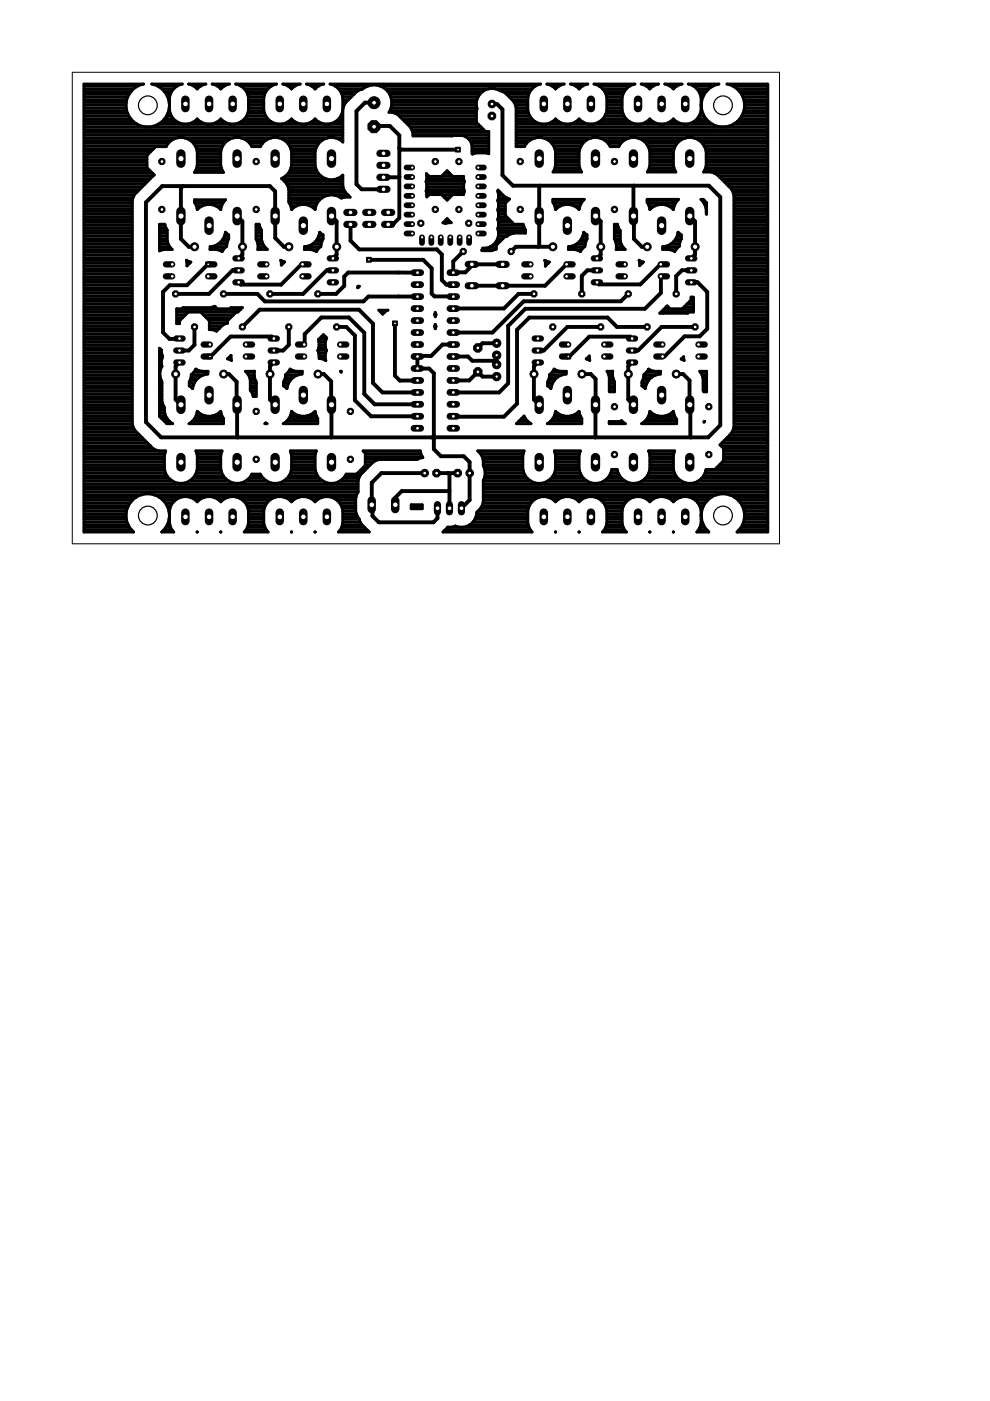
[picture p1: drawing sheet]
<svg xmlns="http://www.w3.org/2000/svg" width="210mm" height="297mm" viewBox="0 0 210 297" stroke-linecap="round" stroke-linejoin="round" font-family="sans-serif">
<g fill="none" stroke="#000" stroke-width=".83">
<path d="M38.8 39.5l-.4 .4v10.8l1.6 1.6h1.2M79.3 21.8h-1.9l-1.8 1.8v15.5l1.1 1h4.6M79.3 26.9l.2-.2h3.2l2 2v17.5l-1.4 1.4h-1M84.7 31.4l.3 .3h12.1M84.7 37.4l-.2 .2h-3.2M104.3 22.1h1.1l1.1 1.1v13.9l2.3 2.3h41.5l2.4 2.4v48.3l-2.5 2.6h-58l-.2-.2M114.4 39.4l-.1 12.7-.2 .2M134.4 39.4v11.3l1.7 1.6h1.1M44.1 56l-4.5 4.5h-3.6l-1.4 1.4v8.6l1.3 1.4 2.1-.1M50.3 45.8l1.1 1.1v7.1l-.8 .8M50.6 57.3h-1.3l-5 5h-7.1M50.6 57.3h.1"/>
<path d="M58.3 45.8h.1M61.2 52.3h-1l-1.8-1.8-.1-9.9-1.1-1.1h-22.8l-3.5 3.4v46.6l3.3 3.2h57.4l.4 .4M64.1 56h-.2l-4.3 4.3h-8.5l-.5-.4M70.3 45.8l1.1 1.1v7.1l-.8 .8M70.6 57.3h-1.3l-5 5h-7.1M70.6 57.3h.1M74.3 47.6h.1M74.3 47.6v3.4l1.9 1.9h16.4l1.1 1.1v5.4l.9 .9h1.5M78.2 55.1h.1M78.3 55.1h11.4l1.8 1.8v5.4l.6 .5 4 .1M88.5 57.8h-14.7l-.8 .8v2l-1.7 1.7h-3.9M98.2 53.3l-2.1 2.1v2.4l2.6-.1 1.3-1.4v-.3h6.6"/>
<path d="M117.2 52.3h-7.8l-1 1M120.1 56l-4.5 4.6h-15.6M126.3 45.8l1.1 1.1v7.1l-.8 .8M126.6 57.3h-2.1l-1.1 1.2v3.8M140.1 56l-4.3 4.3h-8.8l-.4-.4M140.1 58.6v3.5l-3.4 3.4h-25.3l-3.7 3.6v12.2l-1.9 1.9h-9.7M146.2 45.8l1.2 1.1v7.1l-.8 .8M146.5 57.3h-1.9l-1.2 1.2v3.8M146.5 57.3h.1M146.6 59.8h1.3l2 2.1v7.8l-1.5 1.6h-3.3l-4.2 4.3h-.4M146.6 59.8v.1M38 76.9l-.8 .8v7l1.2 1.1"/>
<path d="M41.2 69.3v3.8l-1.2 1.2h-2M47.4 79.3h1.1l1.7 1.6 .1 11.7 .1 .1M47.4 62.3h7.2l1.6 1.6h20.9l1-1h10.4M51.4 69.3l3.7-3.6h21l3 2.9v12.6l2 2h7.4M58 71.8l-.4-.4h-8.7l-4.4 4.2M58 74.3h.1M58 76.9l-.8 .8v7l1.1 1.1M61.2 69.3v3.8l-1.2 1.2h-2M64.5 73l.1-2.2 3.5-3.5h5.9l3.2 3.2v13l2.2 2.2h9.1M67.4 79.3h1.3l1.5 1.6 .1 11.8M71.4 69.3h2l1.8 1.8v13.8l3.5 3.4h9.8M83.7 68.6v11.1l1.1 1h3.7"/>
<path d="M88.5 78.1h.1M88.5 78.1h2.5l1 1v16.1l1.5 1.5h4.8l1.3 1.3v8l-1.8 1.8M96.1 75.6h3.1l.9 .9h5.2M96.1 73h-2.3l-2.4 2.5h-2.8l-.1 2.6M96.1 65.4h.1M105.3 75.3v2M105.3 72.8h-3l-1 1M105.3 79.8h-3l-1-1-1.8 1.9h-3.4M113.2 62.3h-3.3l-3.1 3.1h-10.7M114 76.9l-.8 .8v7l1.1 1.1M123.4 79.3h1.9l1 1v12.3l-.2 .1M127.4 69.3h-7.1l-5 5h-1.3"/>
<path d="M133.2 62.3h.1M133.2 62.3l-1.6 1.6h-20.6l-6.6 6.6h-8.3M134 71.8l-.4-.4h-8.7l-4.2 4.2h-.2M134 76.9l-.8 .8v7l1.1 1.1M137.2 69.3h-6.4l-2-2h-16.6l-2.6 2.6v15.7l-2.8 2.7h-10.7M143.4 79.3h1.4l1.4 1.4v5l.2 .2 .1 6.8M147.4 69.3h-7.1l-5 5h-1.3M126.3 92.7h.1M126.3 85.8h.1M78.8 107l.2 .2v2.2l1.3 1.3h11.6l.9-.8v-2.1M78.8 107h.1M90 100.3h-9.1l-2.1 2v4.7"/>
<path d="M92.6 100.3h4.4M95 100.3l.3 .3v7.2M95.3 104.1h-10.1l-1.4 1.4v1.5"/>
</g>
<g fill="none" stroke="#000" stroke-width=".61">
<path d="M17.8 20h9.6M17.8 19.4h10M17.8 18.8h10.5M17.8 18.2h11.4M28.3 18.8l1.1-.7 1.1-.3h-12.7v95h10.5M28.3 18.8a4.6 4.6 0 0 0-1.4 4.8 4.6 4.6 0 0 0 3.8 3.3M33.4 18.2h4.1M34.3 18.8l-1.1-.7-1-.3h6.5a3.3 3.3 0 0 0-2.8 2.9v2.7a3.4 3.4 0 0 0 2.4 2.8 3.4 3.4 0 0 0 3.5-1 3.3 3.3 0 0 0 5 0 3.4 3.4 0 0 0 3.5 1 3.4 3.4 0 0 0 2.4-2.8v-2.7a3.3 3.3 0 0 0-2.7-2.9h8.6a3.3 3.3 0 0 0-2.7 2.9v2.7a3.4 3.4 0 0 0 2.4 2.8 3.4 3.4 0 0 0 3.5-1 3.3 3.3 0 0 0 5 0 3.4 3.4 0 0 0 3.5 1 3.4 3.4 0 0 0 2.4-2.8v6.7a3.5 3.5 0 0 0-3.6-.8 3.5 3.5 0 0 0-2.3 2.9v2.9l.2 .9 .5 .7M34.3 18.8a4.6 4.6 0 0 1 1.4 4.8 4.6 4.6 0 0 1-3.7 3.3M34.3 18.8h2.6M34.8 19.4h1.6M35.3 20h.8"/>
<path d="M40 17.8h3.6l-.6 .2-1.2 .9-.4-.5zM41.1 18.2h1.4M41.8 18.8h.1M45 17.8h3.6l-.6 .2-1.2 .9-1.2-.9zM46.1 18.2h1.4M46.8 18.8h.1M51.1 18.2h6.5M51.8 18.8h5M52.2 19.4h4.2M52.5 20h3.6M60 17.8h3.6l-.6 .2-1.2 .9-1.2-.9zM61.1 18.2h1.4"/>
<path d="M61.8 18.8h.1M65 17.8h3.6l-.6 .2-1.2 .9-1.2-.9zM66.1 18.2h1.4M66.8 18.8h.1M71.1 18.2h6.9M71.8 18.8h5.1M72.2 19.4h3.4M72.5 20h2.6M80.6 18.2h32.9M81.7 18.8h21.9M82.2 19.4h20.1M82.6 20h19.1"/>
<path d="M104.9 18.8h7.9M106.6 19.4h5.8M107.4 20h4.7M116 17.8h3.6l-.6 .2-1.2 .9-1.2-.9zM117.1 18.2h1.4M117.8 18.8h.1M120.9 17.8h3.7l-.6 .2-1.2 .9-1.2-.9zM122 18.2h1.5M122.8 18.8h.1M127 18.2h6.5M127.8 18.8h5M128.2 19.4h4.2"/>
<path d="M128.5 20h3.6M136 17.8h3.6l-.6 .2-1.2 .9-1.2-.9zM137 18.2h1.5M137.8 18.8h.1M140.9 17.8h3.7l-.6 .2-1.2 .9-.4-.5zM142 18.2h1.5M142.7 18.8h.1M147 18.2h4.2M147.7 18.8h2.6M148.2 19.4h1.6M148.5 20h.8M150.3 18.8l1.1-.7 1-.3h-6.5a3.3 3.3 0 0 1 2.8 2.9v2.7a3.4 3.4 0 0 1-2.4 2.8 3.4 3.4 0 0 1-3.5-1 3.3 3.3 0 0 1-5 0 3.4 3.4 0 0 1-3.6 1 3.4 3.4 0 0 1-2.3-2.8v-2.7a3.4 3.4 0 0 1 2.7-2.9h-8.7a3.3 3.3 0 0 1 2.8 2.9v2.7a3.4 3.4 0 0 1-2.4 2.8 3.4 3.4 0 0 1-3.5-1 3.3 3.3 0 0 1-5 0 3.4 3.4 0 0 1-3.5 1 3.4 3.4 0 0 1-2.4-2.8v-2.7a3.4 3.4 0 0 1 2.7-2.9h-44.6a3.3 3.3 0 0 1 2.7 2.9v2.5l.6-1.4 2.3-2.4 1.3-.5a3.8 3.8 0 0 1 4.2-.4 3.8 3.8 0 0 1 2 3.8"/>
<path d="M150.3 18.8a4.6 4.6 0 0 0-1.5 4.8 4.6 4.6 0 0 0 3.8 3.3M155.4 18.2h7.4M156.3 18.8h6.5M156.8 19.4h6M157.2 20h5.6M17.8 26.9h54.9M17.8 39.6h12.3M17.8 39.1h12.9M17.8 38.5h13.5M17.8 37.9h14.1M17.8 37.3h14.6M17.8 36.7h14.6"/>
<path d="M17.8 36.2h14M17.8 35.6h13.4M17.8 35h13.4M17.8 34.4h13.4M17.8 33.8h13.4M17.8 33.3h13.4M17.8 32.7h13.6M17.8 32.1h14.2M17.8 31.5h14.8M17.8 31h17.5M17.8 30.4h17.9M17.8 29.8h18.5"/>
<path d="M17.8 29.2h19.8M17.8 28.6h54.9M17.8 28.1h54.9M17.8 27.5h54.9M17.8 26.3h11.3M17.8 25.8h10.5M17.8 25.2h9.9M17.8 24.6h9.5M17.8 24h9.3M17.8 23.5h9.1M17.8 22.9h9M17.8 22.3h8.9"/>
<path d="M17.8 21.7h9M17.8 21.1h9.1M17.8 20.6h9.3M33.5 26.3h39.2M34.4 25.8h3M34.9 25.2h1.9M35.3 24.6h1.1M35.5 20.6h.5M35.6 24h.5M35.8 21.1h.1M35.8 23.5h.1M35.8 21.7h.1"/>
<path d="M35.9 22.9h.1M35.9 22.3h.1M39.1 29.2h10.5M40.4 29.8h7.8M41 30.4h6.6M41.2 25.8h1.2M41.4 31h5.8M41.5 36.2h5.7M41.7 31.5h5.3M41.7 35.6h5.2M41.8 32.1h5M41.8 35h5"/>
<path d="M41.8 34.4h5M41.8 33.8h5M41.8 33.3h5M41.8 32.7h5M46.2 25.8h1.2M51 29.2h6.6M51.2 25.8h6.2M51.8 25.2h5M52.3 24.6h4.1M52.3 29.8h4M52.5 24h3.6M52.7 20.6h3.3"/>
<path d="M52.7 23.5h3.2M52.7 22.9h3.2M52.7 22.3h3.2M52.7 21.7h3.2M52.7 21.1h3.2M52.9 30.4h2.8M53.3 31h2M59.1 29.2h10.5M59.8 37.9h9.3M60.3 38.5h12.4M60.4 29.8h7.8M60.6 37.3h7.5"/>
<path d="M60.8 39.1h11.9M61 30.4h6.6M61.1 39.6h11.6M61.1 36.7l.5-.7 .2-.9v-2.9a3.5 3.5 0 0 0-2.9-3 3.5 3.5 0 0 0-3.7 1.9h-1.8a3.5 3.5 0 0 0-3.7-1.9 3.5 3.5 0 0 0-2.9 3v2.9l.2 .9 .4 .6h-6.2l.4-.6 .2-.9v-2.9a3.5 3.5 0 0 0-2.9-3 3.5 3.5 0 0 0-3.7 1.9h-2.2l-1.8 1.8v2.6l1.5 1.6-4.1 4-.6 1.4M61.1 36.7l-.6 .7-.8 .4 1 1 .5 1.4M61.1 36.7h6.4M61.2 25.8h1.2M61.4 31h5.8M61.5 36.2h5.6M61.6 31.5h5.4M61.7 35.6h5.2M61.8 32.1h5"/>
<path d="M61.8 35h5M61.8 34.4h5M61.8 33.8h5M61.8 33.3h5M61.8 32.7h5M66.2 25.8h1.2M67.5 36.7a3.5 3.5 0 0 0 5.2 .4v2.3l.2 .8M71 29.2h1.7M71.2 25.8h1.5M71.5 37.9h1.2M71.8 25.2h.9M72.2 24.6h.5"/>
<path d="M72.3 29.8h.4M72.5 37.3h.2M72.5 24h.2M72.6 20.6h1.9M72.7 23.5h.1M72.7 22.9h.1M72.7 22.3h.3M72.7 21.7h.6M72.7 21.1h1.2M82.7 23.5h18.3M82.9 20.6h18.5M82.9 22.9h18.2"/>
<path d="M83 21.1h18.1M83.1 22.3l-.3 .9-.3 .6 1.3 .2M83.1 22.3h17.9M83.1 21.7h17.9M83.8 24l.6 .4 2.6 2.5M83.8 24h17.2M84.6 24.6h16.4M85.2 25.2h15.8M85.8 25.8h15.2M86.4 26.3h15M87 26.9h15M87 26.9l.4 .7 .2 1.2 10.5-.1 .9 .4a3.6 3.6 0 0 1 1.2 3.6"/>
<path d="M87.3 27.5h15.2M87.5 28.1h16.1M87.6 28.6h16M90.3 38.5h8.1M90.4 36.8l.6 .6h2.6l1.2-1.2 1.2 1.2h2.3l.2 1.1-.2 .6 .2 1.4-.2 .8h-2.3l-1.2 1.1-1.2-1.1h-2.6l-.5 .5-.2-1.3 .2-.6-.2-1.4 .2-.6zM90.5 39.1h7.8M90.5 39.6h7.8M90.5 37.9h7.8M90.5 37.3h.4M93.7 37.3h2.2M94.3 36.7h1M99.1 29.2h4.5"/>
<path d="M99.7 29.8h3.9M99.9 30.4h3.7M100.1 32.1h3.5M100.1 31.5h3.5M100.1 31h3.5M100.2 32.6l.8-.2h2l.6 .2v-4.7h-.7l-1.9-1.9v-2.8l.2-.1a3.3 3.3 0 0 1 1-3.6 3.3 3.3 0 0 1 3.8-.3l.5 .2a8.3 8.3 0 0 1 2.7 2.7l.2 .7v8.3h1.8a3.5 3.5 0 0 1 3.7-1.9 3.5 3.5 0 0 1 2.9 3v2.9l-.5 1.4h6l-.5-1.4v-2.9a3.5 3.5 0 0 1 2.9-3 3.5 3.5 0 0 1 3.7 1.9h1.8a3.5 3.5 0 0 1 3.7-1.9 3.5 3.5 0 0 1 2.9 3v2.9l-.2 .9-.4 .5h6.1l-.5-1.4v-2.9a3.5 3.5 0 0 1 3.5-3.1 3.5 3.5 0 0 1 3.4 3.1v2.9l-.5 1.4h1.5l1.4 .6 2.9 2.9 .6 1.4v49.1l-.6 1.4-2.3 2.4 .7 .8M100.2 32.6v.1M108 20.6h4M108.6 21.1h3.3M109 21.7h2.9M109.3 22.3h2.6M109.4 26.9h53.4"/>
<path d="M109.4 31h1.9M109.4 30.4h2.3M109.4 29.8h2.9M109.4 29.2h4.2M109.4 28.6h53.4M109.4 28.1h53.4M109.4 27.5h53.4M109.4 26.3h41.7M109.4 25.8h4M109.4 25.2h3.4M109.4 24.6h3M109.4 24h2.7"/>
<path d="M109.4 23.5h2.5M109.4 22.9h2.5M115 29.2h10.5M116.4 29.8h7.8M117 30.4h6.6M117.2 25.8h1.2M117.4 31h5.8M117.5 36.2h5.6M117.6 31.5h5.3M117.7 35.6h5.2M117.8 35h5M117.8 34.4h5"/>
<path d="M117.8 33.8h5M117.8 33.3h5M117.8 32.7h5M117.8 32.1h5M122.2 25.8h1.2M127 29.2h6.6M127.1 25.8h6.3M127.8 25.2h5M128.2 24.6h4.1M128.3 29.8h3.9M128.5 24h3.6M128.6 20.6h3.3"/>
<path d="M128.7 23.5h3.2M128.7 22.9h3.2M128.7 22.3h3.2M128.7 21.7h3.2M128.7 21.1h3.2M128.9 30.4h2.7M129.3 31h2M135 29.2h10.5M136.4 29.8h7.8M137 30.4h6.6M137.1 25.8h1.3M137.4 31h5.8"/>
<path d="M137.4 36.2h5.7M137.6 31.5h5.3M137.6 35.6h5.3M137.8 32.1h5M137.8 35h5M137.8 34.4h5M137.8 33.8h5M137.8 33.3h5M137.8 32.7h5M142.2 25.8h1.2M147 29.2h15.8M147.2 25.8h3"/>
<path d="M147.8 25.2h1.9M148.2 24.6h1.1M148.3 29.8h14.5M148.5 24h.5M148.6 23.5h.2M148.6 20.6h.5M148.7 22.9h.1M148.7 22.3h.1M148.7 21.7h.1M148.7 21.1h.1M148.9 30.4h13.9M149.3 31h13.5"/>
<path d="M149.4 36.2h13.4M149.6 31.5h13.2M149.6 35.6h13.2M149.7 32.1h13.1M149.7 35h13.1M149.7 34.4h13.1M149.7 33.8h13.1M149.7 33.3h13.1M149.7 32.7h13.1M151.5 36.7h11.3M152.3 37.3h10.5M152.9 37.9h9.9"/>
<path d="M153.5 38.5h9.3M153.9 26.9a4.6 4.6 0 0 0 4-4.4 4.6 4.6 0 0 0-3.8-4.7h8.7v95h-6.5a4.6 4.6 0 0 0 .3-6.7 4.6 4.6 0 0 0-6.6 0 4.6 4.6 0 0 0 .3 6.7M154.1 39.1h8.7M154.5 39.5h.1M154.6 39.6h8.2M155.5 26.3h7.3M156.3 25.8h6.5M156.8 25.2h6M157.2 24.6h5.6M157.5 20.6h5.3M157.5 24h5.3M157.7 21.1h5.1"/>
<path d="M157.7 23.5h5.1M157.8 21.7h5M157.8 22.9h5M157.9 22.3h4.9M17.8 52.9h10.2M17.8 41.4h10.7M17.8 52.3h10.2M17.8 59.8h10.2M17.8 59.3h10.2M17.8 58.7h10.2M17.8 58.1h10.2M17.8 57.5h10.2"/>
<path d="M17.8 57h10.2M17.8 56.4h10.2M17.8 55.8h10.2M17.8 55.2h10.2M17.8 54.7h10.2M17.8 54.1h10.2M17.8 53.5h10.2M17.8 51.8h10.2M17.8 51.2h10.2M17.8 50.6h10.2M17.8 50h10.2M17.8 49.4h10.2"/>
<path d="M17.8 48.9h10.2M17.8 48.3h10.2M17.8 47.7h10.2M17.8 47.1h10.2M17.8 46.5h10.2M17.8 46h10.2M17.8 45.4h10.2M17.8 44.8h10.2M17.8 44.2h10.2M17.8 43.7h10.2M17.8 43.1h10.2M17.8 42.5h10.2"/>
<path d="M17.8 41.9h10.4M17.8 40.8h11.2M17.8 40.2h11.7M28 42.5v47.4M33.8 47.5h1.1l.6 1.3v2.2l.2 .8 .8 1.1h-1.7l-1 .3zM33.8 52.9h.9M33.8 52.3h2.2M33.8 51.8h1.8M33.8 51.2h1.7M33.8 50.6h1.7M33.8 50h1.7M33.8 49.4h1.7"/>
<path d="M33.8 48.9h1.7M33.8 48.3h1.4M33.8 47.7h1.2M39.5 55.2h.1M39.5 55.2l.1 1.2M39.6 55.2l.9 .4-.9 .8M39.6 56.4h.1M39.6 55.8h.6M41.2 42.4h6.6a3.1 3.1 0 0 0-1 2 3.4 3.4 0 0 0-5 0l-.2-.9-.4-.6zM41.2 42.5h6.5M41.4 43.1h5.9M41.6 43.7h1.3"/>
<path d="M41.8 44.2h.2M44.8 52.3a3.5 3.5 0 0 0 3-3.1l.7 .6v.9l-.2 .3-.2 1.2-.7 .6-.3 .6-1.3-.5h-1.3l.1-.6h3.3M45.8 43.7h1.2M45.9 52.9h1.5M46.2 51.8h1.9M46.6 44.2h.2M46.9 51.2h1.4M47.3 50.6h1.2M47.6 50h.9M47.8 49.4h.2M54.3 47.5h.6l.6 1.3a3.9 3.9 0 0 0 1.2 4.1h-2a3.1 3.1 0 0 0-.4-2.2zM54.3 50.6h1.2"/>
<path d="M54.3 50h1.2M54.3 49.4h1.2M54.3 48.9h1.2M54.3 48.3h.9M54.3 47.7h.7M54.5 51.2h1.1M54.7 51.8h1.1M54.7 52.3h1.4M54.8 52.9h-.1M59.5 55.2l.8 .3-.7 .7zM59.5 55.2h.1M59.6 55.8h.5"/>
<path d="M61.2 40.2v2.7l.6 1.5a3.4 3.4 0 0 1 5 0 3.5 3.5 0 0 1 3-3.1M61.2 41.4h12.6M61.2 42.5h6.5M61.2 41.9h7.1M61.2 40.8h12M61.2 40.2h11.7M61.4 43.1h5.8M61.6 43.7h1.3M61.8 44.2h.2M64.8 52.3a3.4 3.4 0 0 0 3-3.1l.7 .6v.9l-.4 1.5-.7 .6-.3 .6-1.3-.5M65.7 43.7h1.3M66.2 51.8h1.9"/>
<path d="M66.6 44.2h.2M66.9 51.2h1.3M67.3 50.6h1.2M67.6 50h.9M67.7 49.4h.3M67.9 52.3h-3.3l-.1 .6h2.9M70.7 41.3l.9 .3 .7 .4 .8-.2h1.1l-.4-.4M72.2 41.9h.4M72.9 40.2l.4 .6M73.3 40.8l.5 .6M90.4 40.8h8M90.4 40.2h8"/>
<path d="M90.5 41.4h.4M93.7 41.4h2.2M94 47.1h1.6M94.3 41.9h1M94.6 46.5h.4M94.8 46.4l.9 .8-1.2 .2-.6-.2zM102.2 52.9h2.8M103.9 52.3h1.3M104.7 51.8h.8M105.2 51.2h.9M105.5 50.6h1.1M105.5 42.5l.2 .6"/>
<path d="M105.5 46.5l.2 .6M105.5 46.5h2.5M105.5 42.5h2.2M105.6 48.3h5.6M105.6 44.2h1.5M105.6 40.8h.5M105.6 48.9h5.8M105.6 44.8h1.5M105.7 50h1.9M105.7 41.4h1M105.7 41.9l-.1-1.6 1.4 1.4 1.1 .5-1 .9M105.7 43.1l-.2 1.4 .2 1.4"/>
<path d="M105.7 41.9l-.2 .6M105.7 45.9l-.2 .6M105.7 49.4h3.2M105.7 47.7h5.3M105.7 47.1h2.9M105.7 46h1.7M105.7 45.4h1.4M105.7 43.7h1.4M105.7 43.1h1.4M105.7 41.9h1.7M107.1 43.1v2.6l1.9 1.8h1.9l.5 1.2v.7h-2.4l-.8 .2-.8 .6h-.3l-1.9 1.8v.8l-.9 .3h-2h-.2l.3-.5a3.1 3.1 0 0 0 3.1-4.1l.2-1.4M115.5 55.2l1 .4-.9 .8z"/>
<path d="M115.5 55.2h.1M115.6 56.4h.1M115.6 55.8h.6M117.2 42.3h6.7a3.4 3.4 0 0 0-1.1 2.1 3.4 3.4 0 0 0-5 0l-.2-.9-.4-.6zM117.2 42.5h6.4M117.3 43.1h5.9M117.6 43.7h1.3M117.8 44.2h.2M120.7 52.3a3.5 3.5 0 0 0 3.1-3.1l.7 .6v.9l-.5 1.5-.9 1.2-1.3-.5M121.7 43.7h1.3M122.2 51.8h1.9M122.6 44.2h.2"/>
<path d="M122.9 51.2h1.3M123.3 50.6h1.2M123.6 50h.9M123.7 49.4h.3M123.9 52.3h-3.4v.6h2.8M130.3 47.5h.6l.2 .7 .4 .7a3.8 3.8 0 0 0 1.1 4h-2a3.1 3.1 0 0 0-.3-2.2zM130.3 50.6h1.2M130.3 50h1.2M130.3 49.4h1.2M130.3 48.9h1.2M130.3 48.3h.8M130.3 47.7h.7"/>
<path d="M130.5 51.2h1.1M130.6 52.9h.1M130.7 51.8h1M130.7 52.3h1.3M135.5 55.2l.9 .3-.8 .8zM135.5 55.2h.1M135.6 55.8h.6M137.2 42.3h6.7a3.2 3.2 0 0 0-1.1 2.1 3.4 3.4 0 0 0-5 0l-.2-.9-.4-.6zM137.2 42.5h6.4M137.3 43.1h5.9M137.6 43.7h1.2M137.8 44.2h.2"/>
<path d="M140.7 52.3a3.5 3.5 0 0 0 3.1-3.1l.7 .6v.9l-.2 .3-.3 1.2-.6 .6-.3 .6-1.3-.5h-1.3v-.6h3.4M141.7 43.7h1.3M141.9 52.9h1.4M142.2 51.8h1.9M142.6 44.2h.2M142.9 51.2h1.3M143.3 50.6h1.2M143.6 50h.9M143.7 49.4h.3M148.6 42.3h.5l.7 .7v2.4a4.2 4.2 0 0 0-1.2-3.1zM148.9 42.5h.5M149.3 43.1h.5"/>
<path d="M149.5 43.7h.3M149.7 44.2h.1M149.7 44.8h.1M149.8 45.4h.1M155.2 40.2h7.6M155.4 40.8h7.4M155.6 41.4h7.2M155.6 52.9h7.2M155.6 52.3h7.2M155.6 59.8h7.2M155.6 59.3h7.2M155.6 58.7h7.2"/>
<path d="M155.6 58.1h7.2M155.6 57.5h7.2M155.6 57h7.2M155.6 56.4h7.2M155.6 55.8h7.2M155.6 55.2h7.2M155.6 54.7h7.2M155.6 54.1h7.2M155.6 53.5h7.2M155.6 51.8h7.2M155.6 51.2h7.2M155.6 50.6h7.2"/>
<path d="M155.6 50h7.2M155.6 49.4h7.2M155.6 48.9h7.2M155.6 48.3h7.2M155.6 47.7h7.2M155.6 47.1h7.2M155.6 46.5h7.2M155.6 46h7.2M155.6 45.4h7.2M155.6 44.8h7.2M155.6 44.2h7.2M155.6 43.7h7.2"/>
<path d="M155.6 43.1h7.2M155.6 42.5h7.2M155.6 41.9h7.2M17.8 76h10.2M17.8 61h10.2M17.8 79.5h10.2M17.8 78.9h10.2M17.8 78.3h10.2M17.8 77.7h10.2M17.8 77.2h10.2M17.8 76.6h10.2M17.8 75.4h10.2"/>
<path d="M17.8 74.9h10.2M17.8 74.3h10.2M17.8 73.7h10.2M17.8 73.1h10.2M17.8 72.6h10.2M17.8 72h10.2M17.8 71.4h10.2M17.8 70.8h10.2M17.8 70.2h10.2M17.8 69.7h10.2M17.8 69.1h10.2M17.8 68.5h10.2"/>
<path d="M17.8 67.9h10.2M17.8 67.4h10.2M17.8 66.8h10.2M17.8 66.2h10.2M17.8 65.6h10.2M17.8 65h10.2M17.8 64.5h10.2M17.8 63.9h10.2M17.8 63.3h10.2M17.8 62.7h10.2M17.8 62.1h10.2M17.8 61.6h10.2"/>
<path d="M17.8 60.4h10.2M33.8 76h.6M33.8 79.5h.1M33.8 78.9h.1M33.8 78.3h.3M33.8 77.7h.5M33.8 77.2h.4M33.8 76.6h.4M33.8 75.4h.6M33.8 74.9h.5M33.8 74.3h.4M34.3 77.7a3.2 3.2 0 0 1 .2-2.2l-.3-1.3-.4-.4v14.5l1.6 1.5h1.2l-1-.9-.5-.8"/>
<path d="M34.3 77.7a3.2 3.2 0 0 0 0 3.2v4.2l.2 .7M34.3 77.7h.1M37.5 65.5h1l.3-.3h5.9l.9-.3 .5 .6h2.6l.3-.3h2.4l-1 1h-.3l-1.9 1.8v.5l-1.1 .5-1.2 1.2-1-.3h-.5v-1.9l-1.9-1.8h-2.6l-1.8 1.8v.6h-.6zM37.5 68.5h.6M37.5 67.9h.7M37.5 67.4h1.2M37.5 66.8h1.8M37.5 66.2h2.4M37.5 65.6h13.5M40.6 79.5h2.6M41.1 78.9h3M41.5 78.3h.1"/>
<path d="M41.5 78.3l1.3 .4h1.3v.6a3.5 3.5 0 0 0-3.3 3.1l-.7-.6v-.9l.2-.3 .3-1.2 .6-.6zM42.6 66.2h7.5M43.2 66.8h6.3M43.7 67.4h5.2M44.3 67.9h4M44.4 69.7h2.1M44.4 69.1h2.7M44.4 68.5h3.8M45.3 65h.4M48.2 76.1l.8-.7 .1 1.1zM48.3 76h.7M48.9 75.4h.1"/>
<path d="M52 78.7h2a3.1 3.1 0 0 0 .3 2.2v3.2h-.6l-.6-1.4a3.9 3.9 0 0 0-1.1-4zM52.2 78.9h1.7M52.7 79.5h1.2M60.6 79.5h2.6M61.1 78.9h3M61.5 78.3h.1M67.4 74.3h1.8M67.4 74.3a3 3 0 0 0 .1-2.3l1.1-1 .7 .6a3 3 0 0 0-.1 2.7M67.4 74.3l.2 1.7 1.4 .4M67.6 74.9h1.4M67.6 72h1.5M67.6 73.7h1.4"/>
<path d="M67.6 72.6h1.4M67.6 75.4h1.4M67.6 73.1h1.4M67.9 76h1.1M68.1 71.4h.9M69 76l.1 .4M69 76.4h.1M69.2 74.3l-.2 1.7M72.2 78.7h.1v.2zM75.9 60.7h.3l-.3 .3zM75.9 61h.1M80.3 65.8h2l-.5 .1-.6 .7z"/>
<path d="M80.8 66.2h.8M92.2 69.1h.2M92.2 66.8h.2M92.3 66.2l.1 .5-.1 .5-.1-.5zM92.3 68.8l.1 .4-.1 .5-.1-.5zM92.3 69.7h.1M116.5 79.5h2.7M117.1 78.9h2.9M117.5 78.3h.1M124.3 76.1l.6-.6 .2 .9zM124.4 76h.5M128.7 78.7h1.2a3.1 3.1 0 0 0 .4 2.2v2.2h-1l-.1-3.2z"/>
<path d="M128.8 78.9h1.1M129.1 79.5h.8M136.5 79.5h2.7M137.1 78.9h2.9M137.5 78.3h.1M139.9 66.4l1.6-1.5 .5 .6h2.7l1.8-1.9v-.6l.5 .1v3.1h-1l-.2 .2zM140.1 66.2h5.9M140.7 65.6h6.3M141.3 65h.3M144.4 76.1l.5-.5 .2 .8zM144.5 76h.4M145.1 65h1.9"/>
<path d="M145.7 64.5h1.3M146.2 63.9h.8M146.5 63.3h.5M148.4 78.7h1.4v4.4h-.6l-.1-.3v-2.5l-.2-.8zM148.5 78.9h1.3M148.8 79.5h1M155.6 76h7.2M155.6 61h7.2M155.6 79.5h7.2M155.6 78.9h7.2M155.6 78.3h7.2M155.6 77.7h7.2"/>
<path d="M155.6 77.2h7.2M155.6 76.6h7.2M155.6 75.4h7.2M155.6 74.9h7.2M155.6 74.3h7.2M155.6 73.7h7.2M155.6 73.1h7.2M155.6 72.6h7.2M155.6 72h7.2M155.6 71.4h7.2M155.6 70.8h7.2M155.6 70.2h7.2"/>
<path d="M155.6 69.7h7.2M155.6 69.1h7.2M155.6 68.5h7.2M155.6 67.9h7.2M155.6 67.4h7.2M155.6 66.8h7.2M155.6 66.2h7.2M155.6 65.6h7.2M155.6 65h7.2M155.6 64.5h7.2M155.6 63.9h7.2M155.6 63.3h7.2"/>
<path d="M155.6 62.7h7.2M155.6 62.1h7.2M155.6 61.6h7.2M155.6 60.4h7.2M17.8 99.7h17.1M17.8 99.1h17.1M17.8 98.6h17.1M17.8 98h17.1M17.8 97.4h17.1M17.8 96.8h17.1M17.8 96.2h17.1M17.8 95.7h17.3"/>
<path d="M17.8 95.1h14.6M17.8 94.5h14.1M17.8 93.9h13.5M17.8 93.3h12.9M17.8 92.8h12.3M17.8 92.2h11.7M17.8 91.6h11.2M17.8 91h10.7M17.8 90.5h10.4M17.8 89.9h10.2M17.8 89.3h10.2M17.8 88.7h10.2"/>
<path d="M17.8 88.1h10.2M17.8 87.6h10.2M17.8 87h10.2M17.8 86.4h10.2M17.8 85.8h10.2M17.8 85.3h10.2M17.8 84.7h10.2M17.8 84.1h10.2M17.8 83.5h10.2M17.8 83h10.2M17.8 82.4h10.2M17.8 81.8h10.2"/>
<path d="M17.8 81.2h10.2M17.8 80.6h10.2M17.8 80.1h10.2M28 89.9l.6 1.4 3.8 3.7 1.4 .6 1.3 .1M33.8 88.1h1.3M33.8 87.6h1.1M33.8 87h1.1M33.8 86.4h1.1M33.8 85.8h.7M33.8 85.3h.6M33.8 84.7h.5M33.8 84.1h.5"/>
<path d="M33.8 83.5h.5M33.8 83h.5M33.8 82.4h.5M33.8 81.8h.5M33.8 81.2h.5M33.8 80.6h.4M33.8 80.1h.2M34.3 88.7h1.1M34.5 85.8l.4 .6M34.8 89.3h1.1M34.9 86.4v.9l.2 .8M35.1 95.7l-.2 .8v2.9a3.5 3.5 0 0 0 3.4 3.1 3.5 3.5 0 0 0 3.5-3.1v-2.9l-.2-.9h5.5a6.9 6.9 0 0 0-.1 4.7 3.5 3.5 0 0 0 3.2 2.2 3.5 3.5 0 0 0 3.2-2h1.8a3.5 3.5 0 0 0 3.7 2 3.5 3.5 0 0 0 2.9-3.1v-2.9l-.2-.8"/>
<path d="M40.1 81.8h.9M40.1 81.2h1.1M40.3 80.6h1.3M40.5 80.1h1.6M40.8 89.3h6.6M40.8 82.4h.1M41.3 88.7h6.1M41.6 95.7h5.5M41.6 88.1l-.5 .8-1 .9h7.3v-1M41.6 88.1h1.9M41.7 96.2h5.2M41.7 87.6h.5"/>
<path d="M41.8 99.7h5.1M41.8 99.1h5M41.8 98.6h5M41.8 98h5M41.8 97.4h5M41.8 96.8h5M42.2 87.5a3.5 3.5 0 0 0 4.2 0M42.2 87.5l-.4-.3-.2 .9M45.1 88.1h1.9M46.4 87.6h.5M46.4 87.5l.4-.3 .2 .9M47 88.1l.4 .7"/>
<path d="M52.9 80.1h1.1M53.1 82.7h.1M53.1 82.4h1.2M53.1 81.8h1.2M53.1 81.2h1.2M53.1 80.6h1M53.2 83h1.1M53.5 83.5h.8M56.3 89.7l.3 .1h-.4zM60.1 81.8h.9M60.1 81.2h1.1M60.3 80.6h1.2"/>
<path d="M60.5 80.1h1.6M60.8 89.3h6.6M60.8 82.4h.1M61.3 88.7h6.1M61.5 80.6a3.3 3.3 0 0 1 2.6-1.3v-.6h-1.3l-1.3-.4-.9 1.1-.5 1.5v.9l.7 .6M61.5 80.6l-.4 .8-.3 1M61.6 88.1l-.5 .8-1.1 .9h7.4v-1M61.6 95.7h5.4M61.6 88.1h1.9M61.7 96.2h5.2M61.7 99.7h5.2M61.7 87.6h.5"/>
<path d="M61.8 99.1h5M61.8 98.6h5M61.8 98h5M61.8 97.4h5M61.8 96.8h5M62.2 87.5a3.5 3.5 0 0 0 4.2 0M62.2 87.5l-.4-.3-.2 .9M65.2 88.1h1.8M66.4 87.6h.5M66.4 87.5l.4-.3 .2 .9M67 88.1l.4 .7M76.4 99.7h1"/>
<path d="M77 99.1h1M77 95.7h12.1M77.4 98.6h1.1M77.4 98h1.7M77.4 97.4h11.1M77.4 96.8h12.2M77.4 96.2h11.9M89.1 95.6h-12.1l.4 .5v2.6l-1.8 1.8h-2.2a3.5 3.5 0 0 1-3.7 2 3.5 3.5 0 0 1-2.9-3.1v-2.9l.2-.8M89.1 95.6l.6 1.4-1.2 .4h-8l-.7 .2-.7 .4-2.6 2.6-.6 1.4M89.1 95.6h.1M101.3 95.7h9.8M101.9 96.2l.4 .7"/>
<path d="M101.9 96.2h9M102.2 96.8h8.6M102.3 96.9l.2 .7v1.1a3.1 3.1 0 0 1 0 3.2v4.5l-.2 .7-.4 .7-.8 .8v.3M102.4 97.4h8.4M102.5 98.6h8.3M102.5 98h8.3M102.7 99.1h8.1M102.8 99.7h8.1M110 89.3h1.9M110.6 88.7h.8M111.1 95.7l-.3 .8v2.9a3.5 3.5 0 0 0 3.5 3.1 3.5 3.5 0 0 0 3.5-3.1v-2.9l-.2-.8M111.1 95.7l-9.8-.1 .6 .6"/>
<path d="M111.1 88.2l.4 .7 1.1 .9h-3.1zM116.1 81.8h.8M116.1 81.2h1.1M116.3 80.6h1.2M116.5 80.1h1.6M116.7 89.3h6.7M116.8 82.4h.1M117.2 88.7h6.1M117.5 80.6a3.3 3.3 0 0 1 2.5-1.3l.1-.6h-1.4l-1.2-.4-1 1.1-.4 1.5v.9l.7 .6M117.5 80.6l-.4 .8-.3 1M117.6 88.1l-.5 .8-1.1 .9h7.4v-1M117.6 95.7h5.4"/>
<path d="M117.6 88.1h1.8M117.7 96.2h5.2M117.7 87.6h.5M117.7 99.7h5.2M117.8 99.1h5M117.8 98.6h5M117.8 98h5M117.8 97.4h5M117.8 96.8h5M118.2 87.5a3.4 3.4 0 0 0 4.6-.3l.2 .9M118.2 87.5l-.4-.3-.2 .9M121.1 88.1h1.9"/>
<path d="M122.4 87.6h.5M123 95.7l-.2 .8v2.9a3.5 3.5 0 0 0 3.4 3.1 3.5 3.5 0 0 0 3.5-3h1.2a3.5 3.5 0 0 0 3.5 3 3.5 3.5 0 0 0 3.4-3.1v-2.9l-.2-.8M123 88.1l.4 .7M129.2 89.4h2.4l.2-.2 .8 .6h-3.4zM129.2 83h1.1M129.2 82.4h1.1M129.2 81.8h1.1M129.2 81.2h1.1M129.2 80.6h.9M129.2 80.1h.8M129.7 99.7h1.2M131.7 89.3h.2"/>
<path d="M136.1 81.8h.8M136.1 81.2h1.1M136.3 80.6h1.2M136.4 80.1h1.7M136.7 89.3h6.8M136.8 82.4h.1M137.2 88.7h6.1M137.5 80.6a3.3 3.3 0 0 1 2.5-1.3l.1-.6h-1.4l-1.2-.4-.3 .5-.7 .6-.4 1.5v.9l.7 .6M137.5 80.6l-.5 .8-.2 1M137.5 95.7h5.5M137.6 88.1l-.5 .8-1.1 .9h7.5v-.9M137.6 88.1l.2-.9a3.4 3.4 0 0 0 5 0l.2 .9"/>
<path d="M137.6 95.7h5.4M137.6 88.1h1.8M137.7 96.2h5.2M137.7 87.6h.5M137.7 99.7h5.1M137.8 99.1h5M137.8 98.6h5M137.8 98h5M137.8 97.4h5M137.8 96.8h5M141.1 88.1h1.9M142.4 87.6h.5"/>
<path d="M143 88.1l.5 .8M143.5 88.9v.1M149 80.1h.8M149.1 82.4h.7M149.1 81.8h.7M149.1 81.2h.7M149.1 80.6h.7M149.2 83h.6M149.3 89.4h.1l-.1 .1zM149.6 99.7h13.2M152 99.1h10.8M152.6 98.6h10.2"/>
<path d="M152.8 94.5h10M153 93.9h9.8M153.1 98h9.7M153.4 95.1v2.6l-1.8 1.8h-1.9a3.5 3.5 0 0 1-3.5 3 3.5 3.5 0 0 1-3.4-3.1v-2.9l.2-.8M153.4 97.4h9.4M153.4 96.8h9.4M153.4 96.2h9.4M153.4 95.7h9.4M153.4 95.1h9.4M153.6 93.3h9.2M154.2 92.8h8.6M154.8 92.2h8"/>
<path d="M155.2 91.6h7.6M155.5 91h7.3M155.6 90.5h7.2M155.6 89.9h7.2M155.6 89.3h7.2M155.6 88.7h7.2M155.6 88.1h7.2M155.6 87.6h7.2M155.6 87h7.2M155.6 86.4h7.2M155.6 85.8h7.2M155.6 85.3h7.2"/>
<path d="M155.6 84.7h7.2M155.6 84.1h7.2M155.6 83.5h7.2M155.6 83h7.2M155.6 82.4h7.2M155.6 81.8h7.2M155.6 81.2h7.2M155.6 80.6h7.2M155.6 80.1h7.2M17.8 112.4h10.2M17.8 111.8h9.7M17.8 111.3h9.4"/>
<path d="M17.8 110.7h9.1M17.8 110.1h9M17.8 109.5h8.9M17.8 108.9h9M17.8 108.4h9M17.8 107.8h9.2M17.8 107.2h9.4M17.8 106.6h9.8M17.8 106h10.3M17.8 105.5h11M17.8 104.9h12.3M17.8 104.3h58.1"/>
<path d="M17.8 103.7h58.1M17.8 103.2h58.1M17.8 102.6h58.1M17.8 102h18.8M17.8 101.4h18.1M17.8 100.9h17.6M17.8 100.3h17.3M28.3 112.8h.1M32.6 104.9h43M33.8 105.5h4.4M34.5 106h2.7M34.7 112.4h1.8"/>
<path d="M35.1 106.6h1.5M35.2 111.8h1M35.4 107.2h.9M35.5 111.3h.5M35.6 107.8h.4M35.7 110.7h.2M35.8 108.4h.1M35.8 110.1h.1M35.9 108.9h.1M35.9 109.5h.1M40.1 102h8.5M40.4 105.5h2.8"/>
<path d="M40.8 101.4h7M41.3 100.9h6M41.5 106h.7M41.6 100.3h5.4M41.8 112.8h.1M45.4 105.5h2.8M46.5 106h.7M46.8 112.8h.1M50.4 105.5h7.9M51.5 106h5.7M52 102h4.6M52 106.6h4.6"/>
<path d="M52.1 112.4h4.4M52.4 107.2h3.9M52.4 111.8h3.8M52.6 107.8h3.4M52.6 111.3h3.4M52.7 110.7h3.2M52.7 110.1h3.2M52.7 109.5h3.2M52.7 108.9h3.2M52.7 108.4h3.2M52.7 101.4h3.2M53.2 100.9h2.2"/>
<path d="M60.1 102h8.4M60.4 105.5h2.8M60.8 101.4h7M61.3 100.9h6M61.4 106h.8M61.6 100.3h5.4M61.8 112.8h.1M65.4 105.5h2.8M66.4 106h.8M66.8 112.8h.1M70.4 105.5h5.1M71.5 106h3.9"/>
<path d="M72 102h3.9M72 106.6h3.4M72.1 112.4h5.8M72.3 107.2h3.1M72.4 111.8h4.9M72.6 107.8h2.8M72.6 111.3h4.1M72.7 110.7h3.7M72.7 110.1h3.5M72.7 109.5h3.1M72.7 108.9h2.9M72.7 108.4h2.7"/>
<path d="M72.7 101.4h3.4M73.2 100.9h3.1M75.4 108.4l.2 .8 .6 .9M75.9 100.3h.9M75.9 102v2.3M75.9 104.3l-.5 1.4v2.7M76.2 110.1l.5 1.1 1.6 1.6h-6.5l.2-.2a5.9 5.9 0 0 0 .5-5.2 3.4 3.4 0 0 0-5.7-1 3.3 3.3 0 0 0-5 0 3.4 3.4 0 0 0-3.5-1 3.4 3.4 0 0 0-2.4 2.8v2.7l.3 .9 .7 1h-5.1l.2-.2a5.8 5.8 0 0 0 0-6 3.4 3.4 0 0 0-5.2-.2 3.3 3.3 0 0 0-5 0 3.4 3.4 0 0 0-3.5-1 3.4 3.4 0 0 0-2.4 2.8v2.7l.3 .9 .7 1h-2.6a4.6 4.6 0 0 0 .4-6.7 4.6 4.6 0 0 0-6.7 0 4.6 4.6 0 0 0 .3 6.7M87.2 107h2.3v.9h-2.3zM87.2 107.8h2.3M87.2 107.2h2.3M94.3 112.4h18.2M94.9 111.8h17.3"/>
<path d="M99.6 111.3h12.4M100.3 110.7h11.6M100.7 110.1h11.2M100.9 109.5h11M101.1 108.9a3.3 3.3 0 0 1-4.6 2.6l-1.5 .3-1.1 1h18.9l-.2-.2a5.9 5.9 0 0 1-.5-5.2 3.4 3.4 0 0 1 5.7-1 3.3 3.3 0 0 1 5 0 3.4 3.4 0 0 1 3.5-1 3.4 3.4 0 0 1 2.4 2.8v2.7l-.3 .9-.7 1h5.1l-.2-.2a5.9 5.9 0 0 1-.5-5.2 3.4 3.4 0 0 1 5.7-1 3.3 3.3 0 0 1 5 0 3.4 3.4 0 0 1 3.5-1 3.4 3.4 0 0 1 2.4 2.8v2.7l-.3 .9-.7 1h2.6M101.1 108.9h10.8M101.3 108.4h10.6M101.9 107.8h10.1M102.2 107.2h10M102.4 106.6h10.2M102.5 106h10.6M102.5 105.5h11.7"/>
<path d="M102.5 104.9h49.5M102.5 104.3h60.3M102.5 103.7h60.3M102.5 103.2h60.3M102.5 102.6h60.3M102.5 102h10.1M102.7 101.4h9.1M102.8 100.9h8.6M102.8 100.3h8.3M116.1 102h8.4M116.4 105.5h2.8M116.8 101.4h7"/>
<path d="M117.3 100.9h6M117.4 106h.7M117.6 100.3h5.4M117.8 112.8h.1M121.3 105.5h2.9M122.4 106h.7M122.7 112.8h.1M122.8 112.8h.1M126.3 105.5h7.9M127.4 106h5.7M128 102h4.6M128 106.6h4.6"/>
<path d="M128.1 112.4h4.4M128.3 107.2h3.9M128.4 111.8h3.7M128.5 107.8h3.5M128.6 111.3h3.4M128.7 110.7h3.2M128.7 110.1h3.2M128.7 109.5h3.2M128.7 108.9h3.2M128.7 108.4h3.2M128.7 101.4h3.1M129.2 100.9h2.2"/>
<path d="M129.5 100.3h1.6M136 102h8.5M136.4 105.5h2.8M136.8 101.4h7M137.2 100.9h6.1M137.4 106h.7M137.6 100.3h5.4M137.7 112.8h.1M141.4 105.5h2.8M142.4 106h.7M142.7 112.8h.1M142.8 112.8h-.1"/>
<path d="M146.3 105.5h4.5M147.4 106h2.7M148 102h14.8M148 106.6h1.5M148.1 112.4h1.8M148.3 107.2h.9M148.4 111.8h1M148.5 107.8h.4M148.6 111.3h.5M148.7 110.7h.2M148.7 110.1h.1M148.7 109.5h.1"/>
<path d="M148.7 108.9h.1M148.7 108.4h.1M148.7 101.4h14.1M149.2 100.9h13.6M149.5 100.3h13.3M150.3 112.8h.1M154.5 104.9h8.3M155.8 105.5h7M156.5 106h6.3M156.6 112.4h6.2M157 106.6h5.8M157.1 111.8h5.7"/>
<path d="M157.4 107.2h5.4M157.4 111.3h5.4M157.6 107.8h5.2M157.7 110.7h5.1M157.8 108.4h5M157.8 110.1h5M157.8 108.9h5M157.9 109.5h4.9"/>
</g>
<path d="M86.2 49.5h1.2" fill="none" stroke="#000" stroke-width="1.2"/>
<circle cx="87.4" cy="49.5" r=".36" fill="#fff" stroke="#000" stroke-width=".21"/>
<path d="M86.2 47.5h1.2" fill="none" stroke="#000" stroke-width="1.2"/>
<circle cx="87.4" cy="47.5" r=".36" fill="#fff" stroke="#000" stroke-width=".21"/>
<path d="M86.2 45.5h1.2" fill="none" stroke="#000" stroke-width="1.2"/>
<circle cx="87.4" cy="45.5" r=".36" fill="#fff" stroke="#000" stroke-width=".21"/>
<path d="M86.2 43.5h1.2" fill="none" stroke="#000" stroke-width="1.2"/>
<circle cx="87.4" cy="43.5" r=".36" fill="#fff" stroke="#000" stroke-width=".21"/>
<path d="M86.2 41.5h1.2" fill="none" stroke="#000" stroke-width="1.2"/>
<circle cx="87.4" cy="41.5" r=".36" fill="#fff" stroke="#000" stroke-width=".21"/>
<path d="M86.2 39.5h1.2" fill="none" stroke="#000" stroke-width="1.2"/>
<circle cx="87.4" cy="39.5" r=".36" fill="#fff" stroke="#000" stroke-width=".21"/>
<path d="M86.2 37.5h1.2" fill="none" stroke="#000" stroke-width="1.2"/>
<circle cx="87.4" cy="37.5" r=".36" fill="#fff" stroke="#000" stroke-width=".21"/>
<path d="M86.2 35.5h1.2" fill="none" stroke="#000" stroke-width="1.2"/>
<circle cx="87.4" cy="35.5" r=".36" fill="#fff" stroke="#000" stroke-width=".21"/>
<path d="M101.4 49.5h1.2" fill="none" stroke="#000" stroke-width="1.2"/>
<circle cx="101.4" cy="49.5" r=".36" fill="#fff" stroke="#000" stroke-width=".21"/>
<path d="M101.4 47.5h1.2" fill="none" stroke="#000" stroke-width="1.2"/>
<circle cx="101.4" cy="47.5" r=".36" fill="#fff" stroke="#000" stroke-width=".21"/>
<path d="M101.4 45.5h1.2" fill="none" stroke="#000" stroke-width="1.2"/>
<circle cx="101.4" cy="45.5" r=".36" fill="#fff" stroke="#000" stroke-width=".21"/>
<path d="M101.4 43.5h1.2" fill="none" stroke="#000" stroke-width="1.2"/>
<circle cx="101.4" cy="43.5" r=".36" fill="#fff" stroke="#000" stroke-width=".21"/>
<path d="M101.4 41.5h1.2" fill="none" stroke="#000" stroke-width="1.2"/>
<circle cx="101.4" cy="41.5" r=".36" fill="#fff" stroke="#000" stroke-width=".21"/>
<path d="M101.4 39.5h1.2" fill="none" stroke="#000" stroke-width="1.2"/>
<circle cx="101.4" cy="39.5" r=".36" fill="#fff" stroke="#000" stroke-width=".21"/>
<path d="M101.4 37.5h1.2" fill="none" stroke="#000" stroke-width="1.2"/>
<circle cx="101.4" cy="37.5" r=".36" fill="#fff" stroke="#000" stroke-width=".21"/>
<path d="M101.4 35.5h1.2" fill="none" stroke="#000" stroke-width="1.2"/>
<circle cx="101.4" cy="35.5" r=".36" fill="#fff" stroke="#000" stroke-width=".21"/>
<path d="M89.5 50.3v1.2" fill="none" stroke="#000" stroke-width="1.2"/>
<circle cx="89.5" cy="50.3" r=".36" fill="#fff" stroke="#000" stroke-width=".21"/>
<path d="M91.5 50.3v1.2" fill="none" stroke="#000" stroke-width="1.2"/>
<circle cx="91.5" cy="50.3" r=".36" fill="#fff" stroke="#000" stroke-width=".21"/>
<path d="M93.5 50.3v1.2" fill="none" stroke="#000" stroke-width="1.2"/>
<circle cx="93.5" cy="50.3" r=".36" fill="#fff" stroke="#000" stroke-width=".21"/>
<path d="M95.5 50.3v1.2" fill="none" stroke="#000" stroke-width="1.2"/>
<circle cx="95.5" cy="50.3" r=".36" fill="#fff" stroke="#000" stroke-width=".21"/>
<path d="M97.5 50.3v1.2" fill="none" stroke="#000" stroke-width="1.2"/>
<circle cx="97.5" cy="50.3" r=".36" fill="#fff" stroke="#000" stroke-width=".21"/>
<path d="M99.5 50.3v1.2" fill="none" stroke="#000" stroke-width="1.2"/>
<circle cx="99.5" cy="50.3" r=".36" fill="#fff" stroke="#000" stroke-width=".21"/>
<circle cx="92.3" cy="34.2" r=".71" fill="#000" stroke="#000" stroke-width=".21"/>
<circle cx="92.3" cy="34.2" r=".4" fill="#fff" stroke="#000" stroke-width=".21"/>
<circle cx="92.3" cy="44.4" r=".71" fill="#000" stroke="#000" stroke-width=".21"/>
<circle cx="92.3" cy="44.4" r=".4" fill="#fff" stroke="#000" stroke-width=".21"/>
<circle cx="97.3" cy="44.4" r=".71" fill="#000" stroke="#000" stroke-width=".21"/>
<circle cx="97.3" cy="44.4" r=".4" fill="#fff" stroke="#000" stroke-width=".21"/>
<circle cx="97.3" cy="34.2" r=".71" fill="#000" stroke="#000" stroke-width=".21"/>
<circle cx="97.3" cy="34.2" r=".4" fill="#fff" stroke="#000" stroke-width=".21"/>
<circle cx="99.4" cy="47.3" r=".71" fill="#000" stroke="#000" stroke-width=".21"/>
<circle cx="99.4" cy="47.3" r=".4" fill="#fff" stroke="#000" stroke-width=".21"/>
<circle cx="89.2" cy="47.3" r=".71" fill="#000" stroke="#000" stroke-width=".21"/>
<circle cx="89.2" cy="47.3" r=".4" fill="#fff" stroke="#000" stroke-width=".21"/>
<path d="M81.5 45h1.6" fill="none" stroke="#000" stroke-width="1.5"/>
<circle cx="82.3" cy="45" r=".51" fill="#fff" stroke="#000" stroke-width=".21"/>
<path d="M81.5 47.6h1.6" fill="none" stroke="#000" stroke-width="1.5"/>
<circle cx="82.3" cy="47.6" r=".51" fill="#fff" stroke="#000" stroke-width=".21"/>
<circle cx="104.3" cy="24.6" r=".87" fill="#000" stroke="#000" stroke-width=".21"/>
<circle cx="104.3" cy="24.6" r=".4" fill="#fff" stroke="#000" stroke-width=".21"/>
<circle cx="104.3" cy="22.1" r=".8" fill="#000" stroke="#000" stroke-width=".21"/>
<circle cx="104.3" cy="22.1" r=".4" fill="#fff" stroke="#000" stroke-width=".21"/>
<circle cx="79.3" cy="21.8" r="1.27" fill="#000" stroke="#000" stroke-width=".21"/>
<circle cx="79.3" cy="21.8" r=".51" fill="#fff" stroke="#000" stroke-width=".21"/>
<circle cx="79.3" cy="26.9" r="1.38" fill="#000" stroke="#000" stroke-width=".21"/>
<circle cx="79.3" cy="26.9" r=".51" fill="#fff" stroke="#000" stroke-width=".21"/>
<path d="M140.3 82.8v2" fill="none" stroke="#000" stroke-width="2"/>
<circle cx="140.3" cy="83.8" r=".66" fill="#fff" stroke="#000" stroke-width=".21"/>
<path d="M146.2 84.8v2" fill="none" stroke="#000" stroke-width="2"/>
<circle cx="146.3" cy="85.8" r=".66" fill="#fff" stroke="#000" stroke-width=".21"/>
<path d="M134.3 84.8v2" fill="none" stroke="#000" stroke-width="2"/>
<circle cx="134.3" cy="85.8" r=".66" fill="#fff" stroke="#000" stroke-width=".21"/>
<path d="M134.3 97v2" fill="none" stroke="#000" stroke-width="2"/>
<circle cx="134.3" cy="98" r=".66" fill="#fff" stroke="#000" stroke-width=".21"/>
<path d="M146.2 97v2" fill="none" stroke="#000" stroke-width="2"/>
<circle cx="146.3" cy="98" r=".66" fill="#fff" stroke="#000" stroke-width=".21"/>
<circle cx="133.2" cy="79.3" r=".85" fill="#000" stroke="#000" stroke-width=".21"/>
<circle cx="133.2" cy="79.3" r=".55" fill="#fff" stroke="#000" stroke-width=".21"/>
<circle cx="143.4" cy="79.3" r=".85" fill="#000" stroke="#000" stroke-width=".21"/>
<circle cx="143.4" cy="79.3" r=".55" fill="#fff" stroke="#000" stroke-width=".21"/>
<circle cx="147.4" cy="69.3" r=".71" fill="#000" stroke="#000" stroke-width=".21"/>
<circle cx="147.4" cy="69.3" r=".4" fill="#fff" stroke="#000" stroke-width=".21"/>
<circle cx="137.2" cy="69.3" r=".71" fill="#000" stroke="#000" stroke-width=".21"/>
<circle cx="137.2" cy="69.3" r=".4" fill="#fff" stroke="#000" stroke-width=".21"/>
<path d="M148.1 73h1.3" fill="none" stroke="#000" stroke-width="1.3"/>
<circle cx="148.1" cy="73" r=".4" fill="#fff" stroke="#000" stroke-width=".21"/>
<path d="M148.1 75.6h1.3" fill="none" stroke="#000" stroke-width="1.3"/>
<circle cx="148.1" cy="75.6" r=".4" fill="#fff" stroke="#000" stroke-width=".21"/>
<path d="M139.1 75.6h1.4" fill="none" stroke="#000" stroke-width="1.3"/>
<circle cx="140.5" cy="75.6" r=".4" fill="#fff" stroke="#000" stroke-width=".21"/>
<path d="M139.1 73h1.4" fill="none" stroke="#000" stroke-width="1.3"/>
<circle cx="140.5" cy="73" r=".4" fill="#fff" stroke="#000" stroke-width=".21"/>
<circle cx="150.3" cy="96.4" r=".71" fill="#000" stroke="#000" stroke-width=".21"/>
<circle cx="150.3" cy="96.4" r=".4" fill="#fff" stroke="#000" stroke-width=".21"/>
<circle cx="150.3" cy="86.2" r=".71" fill="#000" stroke="#000" stroke-width=".21"/>
<circle cx="150.3" cy="86.2" r=".4" fill="#fff" stroke="#000" stroke-width=".21"/>
<path d="M140.3 46.9v1.9" fill="none" stroke="#000" stroke-width="2"/>
<circle cx="140.3" cy="47.8" r=".66" fill="#fff" stroke="#000" stroke-width=".21"/>
<path d="M134.3 44.8v2" fill="none" stroke="#000" stroke-width="2"/>
<circle cx="134.3" cy="45.8" r=".66" fill="#fff" stroke="#000" stroke-width=".21"/>
<path d="M146.2 44.8v2" fill="none" stroke="#000" stroke-width="2"/>
<circle cx="146.3" cy="45.8" r=".66" fill="#fff" stroke="#000" stroke-width=".21"/>
<path d="M146.2 32.6v2" fill="none" stroke="#000" stroke-width="2"/>
<circle cx="146.3" cy="33.6" r=".66" fill="#fff" stroke="#000" stroke-width=".21"/>
<path d="M134.3 32.6v2" fill="none" stroke="#000" stroke-width="2"/>
<circle cx="134.3" cy="33.6" r=".66" fill="#fff" stroke="#000" stroke-width=".21"/>
<circle cx="147.4" cy="52.3" r=".85" fill="#000" stroke="#000" stroke-width=".21"/>
<circle cx="147.4" cy="52.3" r=".55" fill="#fff" stroke="#000" stroke-width=".21"/>
<circle cx="137.2" cy="52.3" r=".85" fill="#000" stroke="#000" stroke-width=".21"/>
<circle cx="137.2" cy="52.3" r=".55" fill="#fff" stroke="#000" stroke-width=".21"/>
<circle cx="143.4" cy="62.3" r=".71" fill="#000" stroke="#000" stroke-width=".21"/>
<circle cx="143.4" cy="62.3" r=".4" fill="#fff" stroke="#000" stroke-width=".21"/>
<circle cx="133.2" cy="62.3" r=".71" fill="#000" stroke="#000" stroke-width=".21"/>
<circle cx="133.2" cy="62.3" r=".4" fill="#fff" stroke="#000" stroke-width=".21"/>
<path d="M131.1 58.6h1.4" fill="none" stroke="#000" stroke-width="1.3"/>
<circle cx="132.5" cy="58.6" r=".4" fill="#fff" stroke="#000" stroke-width=".21"/>
<path d="M131.1 56h1.4" fill="none" stroke="#000" stroke-width="1.3"/>
<circle cx="132.5" cy="56" r=".4" fill="#fff" stroke="#000" stroke-width=".21"/>
<path d="M140.1 56h1.3" fill="none" stroke="#000" stroke-width="1.3"/>
<circle cx="140.1" cy="56" r=".4" fill="#fff" stroke="#000" stroke-width=".21"/>
<path d="M140.1 58.6h1.3" fill="none" stroke="#000" stroke-width="1.3"/>
<circle cx="140.1" cy="58.6" r=".4" fill="#fff" stroke="#000" stroke-width=".21"/>
<circle cx="130.3" cy="34.2" r=".71" fill="#000" stroke="#000" stroke-width=".21"/>
<circle cx="130.3" cy="34.2" r=".4" fill="#fff" stroke="#000" stroke-width=".21"/>
<circle cx="130.3" cy="44.4" r=".71" fill="#000" stroke="#000" stroke-width=".21"/>
<circle cx="130.3" cy="44.4" r=".4" fill="#fff" stroke="#000" stroke-width=".21"/>
<path d="M120.3 82.8v2" fill="none" stroke="#000" stroke-width="2"/>
<circle cx="120.3" cy="83.8" r=".66" fill="#fff" stroke="#000" stroke-width=".21"/>
<path d="M126.3 84.8v2" fill="none" stroke="#000" stroke-width="2"/>
<circle cx="126.3" cy="85.8" r=".66" fill="#fff" stroke="#000" stroke-width=".21"/>
<path d="M114.3 84.8v2" fill="none" stroke="#000" stroke-width="2"/>
<circle cx="114.3" cy="85.8" r=".66" fill="#fff" stroke="#000" stroke-width=".21"/>
<path d="M114.3 97v2" fill="none" stroke="#000" stroke-width="2"/>
<circle cx="114.3" cy="98" r=".66" fill="#fff" stroke="#000" stroke-width=".21"/>
<path d="M126.3 97v2" fill="none" stroke="#000" stroke-width="2"/>
<circle cx="126.3" cy="98" r=".66" fill="#fff" stroke="#000" stroke-width=".21"/>
<circle cx="113.2" cy="79.3" r=".85" fill="#000" stroke="#000" stroke-width=".21"/>
<circle cx="113.2" cy="79.3" r=".55" fill="#fff" stroke="#000" stroke-width=".21"/>
<circle cx="123.4" cy="79.3" r=".85" fill="#000" stroke="#000" stroke-width=".21"/>
<circle cx="123.4" cy="79.3" r=".55" fill="#fff" stroke="#000" stroke-width=".21"/>
<circle cx="127.4" cy="69.3" r=".71" fill="#000" stroke="#000" stroke-width=".21"/>
<circle cx="127.4" cy="69.3" r=".4" fill="#fff" stroke="#000" stroke-width=".21"/>
<circle cx="117.2" cy="69.3" r=".71" fill="#000" stroke="#000" stroke-width=".21"/>
<circle cx="117.2" cy="69.3" r=".4" fill="#fff" stroke="#000" stroke-width=".21"/>
<path d="M128.1 73h1.3" fill="none" stroke="#000" stroke-width="1.3"/>
<circle cx="128.1" cy="73" r=".4" fill="#fff" stroke="#000" stroke-width=".21"/>
<path d="M128.1 75.6h1.3" fill="none" stroke="#000" stroke-width="1.3"/>
<circle cx="128.1" cy="75.6" r=".4" fill="#fff" stroke="#000" stroke-width=".21"/>
<path d="M119.1 75.6h1.4" fill="none" stroke="#000" stroke-width="1.3"/>
<circle cx="120.5" cy="75.6" r=".4" fill="#fff" stroke="#000" stroke-width=".21"/>
<path d="M119.1 73h1.4" fill="none" stroke="#000" stroke-width="1.3"/>
<circle cx="120.5" cy="73" r=".4" fill="#fff" stroke="#000" stroke-width=".21"/>
<circle cx="130.3" cy="96.4" r=".71" fill="#000" stroke="#000" stroke-width=".21"/>
<circle cx="130.3" cy="96.4" r=".4" fill="#fff" stroke="#000" stroke-width=".21"/>
<circle cx="130.3" cy="86.2" r=".71" fill="#000" stroke="#000" stroke-width=".21"/>
<circle cx="130.3" cy="86.2" r=".4" fill="#fff" stroke="#000" stroke-width=".21"/>
<path d="M120.3 46.9v1.9" fill="none" stroke="#000" stroke-width="2"/>
<circle cx="120.3" cy="47.8" r=".66" fill="#fff" stroke="#000" stroke-width=".21"/>
<path d="M114.3 44.8v2" fill="none" stroke="#000" stroke-width="2"/>
<circle cx="114.3" cy="45.8" r=".66" fill="#fff" stroke="#000" stroke-width=".21"/>
<path d="M126.3 44.8v2" fill="none" stroke="#000" stroke-width="2"/>
<circle cx="126.3" cy="45.8" r=".66" fill="#fff" stroke="#000" stroke-width=".21"/>
<path d="M126.3 32.6v2" fill="none" stroke="#000" stroke-width="2"/>
<circle cx="126.3" cy="33.6" r=".66" fill="#fff" stroke="#000" stroke-width=".21"/>
<path d="M114.3 32.6v2" fill="none" stroke="#000" stroke-width="2"/>
<circle cx="114.3" cy="33.6" r=".66" fill="#fff" stroke="#000" stroke-width=".21"/>
<circle cx="127.4" cy="52.3" r=".85" fill="#000" stroke="#000" stroke-width=".21"/>
<circle cx="127.4" cy="52.3" r=".55" fill="#fff" stroke="#000" stroke-width=".21"/>
<circle cx="117.2" cy="52.3" r=".85" fill="#000" stroke="#000" stroke-width=".21"/>
<circle cx="117.2" cy="52.3" r=".55" fill="#fff" stroke="#000" stroke-width=".21"/>
<circle cx="123.4" cy="62.3" r=".71" fill="#000" stroke="#000" stroke-width=".21"/>
<circle cx="123.4" cy="62.3" r=".4" fill="#fff" stroke="#000" stroke-width=".21"/>
<circle cx="113.2" cy="62.3" r=".71" fill="#000" stroke="#000" stroke-width=".21"/>
<circle cx="113.2" cy="62.3" r=".4" fill="#fff" stroke="#000" stroke-width=".21"/>
<path d="M111.2 58.6h1.3" fill="none" stroke="#000" stroke-width="1.3"/>
<circle cx="112.5" cy="58.6" r=".4" fill="#fff" stroke="#000" stroke-width=".21"/>
<path d="M111.2 56h1.3" fill="none" stroke="#000" stroke-width="1.3"/>
<circle cx="112.5" cy="56" r=".4" fill="#fff" stroke="#000" stroke-width=".21"/>
<path d="M120.1 56h1.3" fill="none" stroke="#000" stroke-width="1.3"/>
<circle cx="120.1" cy="56" r=".4" fill="#fff" stroke="#000" stroke-width=".21"/>
<path d="M120.1 58.6h1.3" fill="none" stroke="#000" stroke-width="1.3"/>
<circle cx="120.1" cy="58.6" r=".4" fill="#fff" stroke="#000" stroke-width=".21"/>
<circle cx="110.3" cy="34.2" r=".71" fill="#000" stroke="#000" stroke-width=".21"/>
<circle cx="110.3" cy="34.2" r=".4" fill="#fff" stroke="#000" stroke-width=".21"/>
<circle cx="110.3" cy="44.4" r=".71" fill="#000" stroke="#000" stroke-width=".21"/>
<circle cx="110.3" cy="44.4" r=".4" fill="#fff" stroke="#000" stroke-width=".21"/>
<path d="M145.3 108.7v1.8" fill="none" stroke="#000" stroke-width="1.8"/>
<circle cx="145.3" cy="109.6" r=".59" fill="#fff" stroke="#000" stroke-width=".21"/>
<path d="M140.3 108.7v1.8" fill="none" stroke="#000" stroke-width="1.8"/>
<circle cx="140.3" cy="109.6" r=".59" fill="#fff" stroke="#000" stroke-width=".21"/>
<path d="M135.3 108.7v1.8" fill="none" stroke="#000" stroke-width="1.8"/>
<circle cx="135.3" cy="109.6" r=".59" fill="#fff" stroke="#000" stroke-width=".21"/>
<path d="M135.3 21.1v1.8" fill="none" stroke="#000" stroke-width="1.8"/>
<circle cx="135.3" cy="22" r=".59" fill="#fff" stroke="#000" stroke-width=".21"/>
<path d="M140.3 21.1v1.8" fill="none" stroke="#000" stroke-width="1.8"/>
<circle cx="140.3" cy="22" r=".59" fill="#fff" stroke="#000" stroke-width=".21"/>
<path d="M145.3 21.1v1.8" fill="none" stroke="#000" stroke-width="1.8"/>
<circle cx="145.3" cy="22" r=".59" fill="#fff" stroke="#000" stroke-width=".21"/>
<path d="M125.3 108.7v1.8" fill="none" stroke="#000" stroke-width="1.8"/>
<circle cx="125.3" cy="109.6" r=".59" fill="#fff" stroke="#000" stroke-width=".21"/>
<path d="M120.3 108.7v1.8" fill="none" stroke="#000" stroke-width="1.8"/>
<circle cx="120.3" cy="109.6" r=".59" fill="#fff" stroke="#000" stroke-width=".21"/>
<path d="M115.3 108.7v1.8" fill="none" stroke="#000" stroke-width="1.8"/>
<circle cx="115.3" cy="109.6" r=".59" fill="#fff" stroke="#000" stroke-width=".21"/>
<path d="M115.3 21.1v1.8" fill="none" stroke="#000" stroke-width="1.8"/>
<circle cx="115.3" cy="22" r=".59" fill="#fff" stroke="#000" stroke-width=".21"/>
<path d="M120.3 21.1v1.8" fill="none" stroke="#000" stroke-width="1.8"/>
<circle cx="120.3" cy="22" r=".59" fill="#fff" stroke="#000" stroke-width=".21"/>
<path d="M125.3 21.1v1.8" fill="none" stroke="#000" stroke-width="1.8"/>
<circle cx="125.3" cy="22" r=".59" fill="#fff" stroke="#000" stroke-width=".21"/>
<circle cx="101.3" cy="78.8" r=".96" fill="#000" stroke="#000" stroke-width=".21"/>
<circle cx="101.3" cy="78.8" r=".4" fill="#fff" stroke="#000" stroke-width=".21"/>
<circle cx="101.3" cy="73.8" r=".96" fill="#000" stroke="#000" stroke-width=".21"/>
<circle cx="101.3" cy="73.8" r=".4" fill="#fff" stroke="#000" stroke-width=".21"/>
<circle cx="105.3" cy="75.3" r=".89" fill="#000" stroke="#000" stroke-width=".21"/>
<circle cx="105.3" cy="75.3" r=".36" fill="#fff" stroke="#000" stroke-width=".21"/>
<circle cx="105.3" cy="72.8" r=".89" fill="#000" stroke="#000" stroke-width=".21"/>
<circle cx="105.3" cy="72.8" r=".36" fill="#fff" stroke="#000" stroke-width=".21"/>
<path d="M95.4 57.8h1.4" fill="none" stroke="#000" stroke-width="1.4"/>
<circle cx="96.1" cy="57.8" r=".4" fill="#fff" stroke="#000" stroke-width=".21"/>
<path d="M95.4 60.3h1.4" fill="none" stroke="#000" stroke-width="1.4"/>
<circle cx="96.1" cy="60.3" r=".4" fill="#fff" stroke="#000" stroke-width=".21"/>
<path d="M95.4 62.9h1.4" fill="none" stroke="#000" stroke-width="1.4"/>
<circle cx="96.1" cy="62.9" r=".4" fill="#fff" stroke="#000" stroke-width=".21"/>
<path d="M95.4 65.4h1.4" fill="none" stroke="#000" stroke-width="1.4"/>
<circle cx="96.1" cy="65.4" r=".4" fill="#fff" stroke="#000" stroke-width=".21"/>
<path d="M95.4 68h1.4" fill="none" stroke="#000" stroke-width="1.4"/>
<circle cx="96.1" cy="68" r=".4" fill="#fff" stroke="#000" stroke-width=".21"/>
<path d="M95.4 70.5h1.4" fill="none" stroke="#000" stroke-width="1.4"/>
<circle cx="96.1" cy="70.5" r=".4" fill="#fff" stroke="#000" stroke-width=".21"/>
<path d="M95.4 73h1.4" fill="none" stroke="#000" stroke-width="1.4"/>
<circle cx="96.1" cy="73" r=".4" fill="#fff" stroke="#000" stroke-width=".21"/>
<path d="M95.4 75.6h1.4" fill="none" stroke="#000" stroke-width="1.4"/>
<circle cx="96.1" cy="75.6" r=".4" fill="#fff" stroke="#000" stroke-width=".21"/>
<path d="M95.4 78.1h1.4" fill="none" stroke="#000" stroke-width="1.4"/>
<circle cx="96.1" cy="78.1" r=".4" fill="#fff" stroke="#000" stroke-width=".21"/>
<path d="M95.4 80.7h1.4" fill="none" stroke="#000" stroke-width="1.4"/>
<circle cx="96.1" cy="80.7" r=".4" fill="#fff" stroke="#000" stroke-width=".21"/>
<path d="M95.4 83.2h1.4" fill="none" stroke="#000" stroke-width="1.4"/>
<circle cx="96.1" cy="83.2" r=".4" fill="#fff" stroke="#000" stroke-width=".21"/>
<path d="M95.4 85.7h1.4" fill="none" stroke="#000" stroke-width="1.4"/>
<circle cx="96.1" cy="85.7" r=".4" fill="#fff" stroke="#000" stroke-width=".21"/>
<path d="M95.4 88.3h1.4" fill="none" stroke="#000" stroke-width="1.4"/>
<circle cx="96.1" cy="88.3" r=".4" fill="#fff" stroke="#000" stroke-width=".21"/>
<path d="M95.4 90.8h1.4" fill="none" stroke="#000" stroke-width="1.4"/>
<circle cx="96.1" cy="90.8" r=".4" fill="#fff" stroke="#000" stroke-width=".21"/>
<path d="M87.8 90.8h1.4" fill="none" stroke="#000" stroke-width="1.4"/>
<circle cx="88.5" cy="90.8" r=".4" fill="#fff" stroke="#000" stroke-width=".21"/>
<path d="M87.8 88.3h1.4" fill="none" stroke="#000" stroke-width="1.4"/>
<circle cx="88.5" cy="88.3" r=".4" fill="#fff" stroke="#000" stroke-width=".21"/>
<path d="M87.8 85.7h1.4" fill="none" stroke="#000" stroke-width="1.4"/>
<circle cx="88.5" cy="85.7" r=".4" fill="#fff" stroke="#000" stroke-width=".21"/>
<path d="M87.8 83.2h1.4" fill="none" stroke="#000" stroke-width="1.4"/>
<circle cx="88.5" cy="83.2" r=".4" fill="#fff" stroke="#000" stroke-width=".21"/>
<path d="M87.8 80.7h1.4" fill="none" stroke="#000" stroke-width="1.4"/>
<circle cx="88.5" cy="80.7" r=".4" fill="#fff" stroke="#000" stroke-width=".21"/>
<path d="M87.8 78.1h1.4" fill="none" stroke="#000" stroke-width="1.4"/>
<circle cx="88.5" cy="78.1" r=".4" fill="#fff" stroke="#000" stroke-width=".21"/>
<path d="M87.8 75.6h1.4" fill="none" stroke="#000" stroke-width="1.4"/>
<circle cx="88.5" cy="75.6" r=".4" fill="#fff" stroke="#000" stroke-width=".21"/>
<path d="M87.8 73h1.4" fill="none" stroke="#000" stroke-width="1.4"/>
<circle cx="88.5" cy="73" r=".4" fill="#fff" stroke="#000" stroke-width=".21"/>
<path d="M87.8 70.5h1.4" fill="none" stroke="#000" stroke-width="1.4"/>
<circle cx="88.5" cy="70.5" r=".4" fill="#fff" stroke="#000" stroke-width=".21"/>
<path d="M87.8 68h1.4" fill="none" stroke="#000" stroke-width="1.4"/>
<circle cx="88.5" cy="68" r=".4" fill="#fff" stroke="#000" stroke-width=".21"/>
<path d="M87.8 65.4h1.4" fill="none" stroke="#000" stroke-width="1.4"/>
<circle cx="88.5" cy="65.4" r=".4" fill="#fff" stroke="#000" stroke-width=".21"/>
<path d="M87.8 62.9h1.4" fill="none" stroke="#000" stroke-width="1.4"/>
<circle cx="88.5" cy="62.9" r=".4" fill="#fff" stroke="#000" stroke-width=".21"/>
<path d="M87.8 60.3h1.4" fill="none" stroke="#000" stroke-width="1.4"/>
<circle cx="88.5" cy="60.3" r=".4" fill="#fff" stroke="#000" stroke-width=".21"/>
<path d="M87.8 57.8h1.4" fill="none" stroke="#000" stroke-width="1.4"/>
<circle cx="88.5" cy="57.8" r=".4" fill="#fff" stroke="#000" stroke-width=".21"/>
<circle cx="105.3" cy="77.3" r=".89" fill="#000" stroke="#000" stroke-width=".21"/>
<circle cx="105.3" cy="77.3" r=".36" fill="#fff" stroke="#000" stroke-width=".21"/>
<circle cx="105.3" cy="79.8" r=".89" fill="#000" stroke="#000" stroke-width=".21"/>
<circle cx="105.3" cy="79.8" r=".36" fill="#fff" stroke="#000" stroke-width=".21"/>
<circle cx="98.2" cy="53.3" r=".71" fill="#000" stroke="#000" stroke-width=".21"/>
<circle cx="98.2" cy="53.3" r=".4" fill="#fff" stroke="#000" stroke-width=".21"/>
<circle cx="108.4" cy="53.3" r=".71" fill="#000" stroke="#000" stroke-width=".21"/>
<circle cx="108.4" cy="53.3" r=".4" fill="#fff" stroke="#000" stroke-width=".21"/>
<path d="M92.8 107v1.5" fill="none" stroke="#000" stroke-width="1.5"/>
<circle cx="92.8" cy="107.8" r=".51" fill="#fff" stroke="#000" stroke-width=".21"/>
<path d="M95.3 107v1.5" fill="none" stroke="#000" stroke-width="1.5"/>
<circle cx="95.3" cy="107.8" r=".51" fill="#fff" stroke="#000" stroke-width=".21"/>
<path d="M97.8 107v1.5" fill="none" stroke="#000" stroke-width="1.5"/>
<circle cx="97.9" cy="107.8" r=".51" fill="#fff" stroke="#000" stroke-width=".21"/>
<circle cx="92.6" cy="100.3" r=".87" fill="#000" stroke="#000" stroke-width=".21"/>
<circle cx="92.6" cy="100.3" r=".4" fill="#fff" stroke="#000" stroke-width=".21"/>
<circle cx="90" cy="100.3" r=".8" fill="#000" stroke="#000" stroke-width=".21"/>
<circle cx="90" cy="100.3" r=".4" fill="#fff" stroke="#000" stroke-width=".21"/>
<circle cx="97" cy="100.3" r=".87" fill="#000" stroke="#000" stroke-width=".21"/>
<circle cx="97" cy="100.3" r=".4" fill="#fff" stroke="#000" stroke-width=".21"/>
<circle cx="99.6" cy="100.3" r=".8" fill="#000" stroke="#000" stroke-width=".21"/>
<circle cx="99.6" cy="100.3" r=".4" fill="#fff" stroke="#000" stroke-width=".21"/>
<path d="M78.8 106.1v1.8" fill="none" stroke="#000" stroke-width="1.8"/>
<circle cx="78.8" cy="107" r=".59" fill="#fff" stroke="#000" stroke-width=".21"/>
<path d="M83.8 106.1v1.8" fill="none" stroke="#000" stroke-width="1.8"/>
<circle cx="83.8" cy="107" r=".59" fill="#fff" stroke="#000" stroke-width=".21"/>
<path d="M80.5 40.1h1.6" fill="none" stroke="#000" stroke-width="1.5"/>
<circle cx="81.3" cy="40.1" r=".51" fill="#fff" stroke="#000" stroke-width=".21"/>
<path d="M80.5 37.6h1.6" fill="none" stroke="#000" stroke-width="1.5"/>
<circle cx="81.3" cy="37.6" r=".51" fill="#fff" stroke="#000" stroke-width=".21"/>
<path d="M80.5 35.1h1.6" fill="none" stroke="#000" stroke-width="1.5"/>
<circle cx="81.3" cy="35.1" r=".51" fill="#fff" stroke="#000" stroke-width=".21"/>
<path d="M80.5 32.5h1.6" fill="none" stroke="#000" stroke-width="1.5"/>
<circle cx="81.3" cy="32.5" r=".51" fill="#fff" stroke="#000" stroke-width=".21"/>
<path d="M77.5 45h1.6" fill="none" stroke="#000" stroke-width="1.5"/>
<circle cx="78.3" cy="45" r=".51" fill="#fff" stroke="#000" stroke-width=".21"/>
<path d="M77.5 47.6h1.6" fill="none" stroke="#000" stroke-width="1.5"/>
<circle cx="78.3" cy="47.6" r=".51" fill="#fff" stroke="#000" stroke-width=".21"/>
<path d="M73.5 45h1.6" fill="none" stroke="#000" stroke-width="1.5"/>
<circle cx="74.3" cy="45" r=".51" fill="#fff" stroke="#000" stroke-width=".21"/>
<path d="M73.5 47.6h1.6" fill="none" stroke="#000" stroke-width="1.5"/>
<circle cx="74.3" cy="47.6" r=".51" fill="#fff" stroke="#000" stroke-width=".21"/>
<path d="M64.3 82.8v2" fill="none" stroke="#000" stroke-width="2"/>
<circle cx="64.3" cy="83.8" r=".66" fill="#fff" stroke="#000" stroke-width=".21"/>
<path d="M70.3 84.8v2" fill="none" stroke="#000" stroke-width="2"/>
<circle cx="70.3" cy="85.8" r=".66" fill="#fff" stroke="#000" stroke-width=".21"/>
<path d="M58.3 84.8v2" fill="none" stroke="#000" stroke-width="2"/>
<circle cx="58.4" cy="85.8" r=".66" fill="#fff" stroke="#000" stroke-width=".21"/>
<path d="M58.3 97v2" fill="none" stroke="#000" stroke-width="2"/>
<circle cx="58.4" cy="98" r=".66" fill="#fff" stroke="#000" stroke-width=".21"/>
<path d="M70.3 97v2" fill="none" stroke="#000" stroke-width="2"/>
<circle cx="70.3" cy="98" r=".66" fill="#fff" stroke="#000" stroke-width=".21"/>
<circle cx="57.3" cy="79.3" r=".85" fill="#000" stroke="#000" stroke-width=".21"/>
<circle cx="57.3" cy="79.3" r=".55" fill="#fff" stroke="#000" stroke-width=".21"/>
<circle cx="67.4" cy="79.3" r=".85" fill="#000" stroke="#000" stroke-width=".21"/>
<circle cx="67.4" cy="79.3" r=".55" fill="#fff" stroke="#000" stroke-width=".21"/>
<circle cx="61.2" cy="69.3" r=".71" fill="#000" stroke="#000" stroke-width=".21"/>
<circle cx="61.3" cy="69.3" r=".4" fill="#fff" stroke="#000" stroke-width=".21"/>
<circle cx="71.4" cy="69.3" r=".71" fill="#000" stroke="#000" stroke-width=".21"/>
<circle cx="71.4" cy="69.3" r=".4" fill="#fff" stroke="#000" stroke-width=".21"/>
<path d="M72.1 73h1.3" fill="none" stroke="#000" stroke-width="1.3"/>
<circle cx="72.1" cy="73" r=".4" fill="#fff" stroke="#000" stroke-width=".21"/>
<path d="M72.1 75.6h1.3" fill="none" stroke="#000" stroke-width="1.3"/>
<circle cx="72.1" cy="75.6" r=".4" fill="#fff" stroke="#000" stroke-width=".21"/>
<path d="M63.2 75.6h1.3" fill="none" stroke="#000" stroke-width="1.3"/>
<circle cx="64.5" cy="75.6" r=".4" fill="#fff" stroke="#000" stroke-width=".21"/>
<path d="M63.2 73h1.3" fill="none" stroke="#000" stroke-width="1.3"/>
<circle cx="64.5" cy="73" r=".4" fill="#fff" stroke="#000" stroke-width=".21"/>
<circle cx="74.3" cy="97.4" r=".71" fill="#000" stroke="#000" stroke-width=".21"/>
<circle cx="74.3" cy="97.4" r=".4" fill="#fff" stroke="#000" stroke-width=".21"/>
<circle cx="74.3" cy="87.2" r=".71" fill="#000" stroke="#000" stroke-width=".21"/>
<circle cx="74.3" cy="87.2" r=".4" fill="#fff" stroke="#000" stroke-width=".21"/>
<path d="M64.3 46.9v1.9" fill="none" stroke="#000" stroke-width="2"/>
<circle cx="64.3" cy="47.8" r=".66" fill="#fff" stroke="#000" stroke-width=".21"/>
<path d="M58.3 44.8v2" fill="none" stroke="#000" stroke-width="2"/>
<circle cx="58.4" cy="45.8" r=".66" fill="#fff" stroke="#000" stroke-width=".21"/>
<path d="M70.3 44.8v2" fill="none" stroke="#000" stroke-width="2"/>
<circle cx="70.3" cy="45.8" r=".66" fill="#fff" stroke="#000" stroke-width=".21"/>
<path d="M70.3 32.6v2" fill="none" stroke="#000" stroke-width="2"/>
<circle cx="70.3" cy="33.6" r=".66" fill="#fff" stroke="#000" stroke-width=".21"/>
<path d="M58.3 32.6v2" fill="none" stroke="#000" stroke-width="2"/>
<circle cx="58.4" cy="33.6" r=".66" fill="#fff" stroke="#000" stroke-width=".21"/>
<circle cx="71.4" cy="52.3" r=".85" fill="#000" stroke="#000" stroke-width=".21"/>
<circle cx="71.4" cy="52.3" r=".55" fill="#fff" stroke="#000" stroke-width=".21"/>
<circle cx="61.3" cy="52.3" r=".85" fill="#000" stroke="#000" stroke-width=".21"/>
<circle cx="61.3" cy="52.3" r=".55" fill="#fff" stroke="#000" stroke-width=".21"/>
<circle cx="57.2" cy="62.3" r=".71" fill="#000" stroke="#000" stroke-width=".21"/>
<circle cx="57.3" cy="62.3" r=".4" fill="#fff" stroke="#000" stroke-width=".21"/>
<circle cx="67.4" cy="62.3" r=".71" fill="#000" stroke="#000" stroke-width=".21"/>
<circle cx="67.4" cy="62.3" r=".4" fill="#fff" stroke="#000" stroke-width=".21"/>
<path d="M55.2 58.6h1.3" fill="none" stroke="#000" stroke-width="1.3"/>
<circle cx="56.5" cy="58.6" r=".4" fill="#fff" stroke="#000" stroke-width=".21"/>
<path d="M55.2 56h1.3" fill="none" stroke="#000" stroke-width="1.3"/>
<circle cx="56.5" cy="56" r=".4" fill="#fff" stroke="#000" stroke-width=".21"/>
<path d="M64.1 56h1.3" fill="none" stroke="#000" stroke-width="1.3"/>
<circle cx="64.1" cy="56" r=".4" fill="#fff" stroke="#000" stroke-width=".21"/>
<path d="M64.1 58.6h1.3" fill="none" stroke="#000" stroke-width="1.3"/>
<circle cx="64.1" cy="58.6" r=".4" fill="#fff" stroke="#000" stroke-width=".21"/>
<circle cx="54.3" cy="34.2" r=".71" fill="#000" stroke="#000" stroke-width=".21"/>
<circle cx="54.3" cy="34.2" r=".4" fill="#fff" stroke="#000" stroke-width=".21"/>
<circle cx="54.3" cy="44.4" r=".71" fill="#000" stroke="#000" stroke-width=".21"/>
<circle cx="54.3" cy="44.4" r=".4" fill="#fff" stroke="#000" stroke-width=".21"/>
<path d="M44.3 82.8v2" fill="none" stroke="#000" stroke-width="2"/>
<circle cx="44.3" cy="83.8" r=".66" fill="#fff" stroke="#000" stroke-width=".21"/>
<path d="M50.3 84.8v2" fill="none" stroke="#000" stroke-width="2"/>
<circle cx="50.3" cy="85.8" r=".66" fill="#fff" stroke="#000" stroke-width=".21"/>
<path d="M38.4 84.8v2" fill="none" stroke="#000" stroke-width="2"/>
<circle cx="38.4" cy="85.8" r=".66" fill="#fff" stroke="#000" stroke-width=".21"/>
<path d="M38.4 97v2" fill="none" stroke="#000" stroke-width="2"/>
<circle cx="38.4" cy="98" r=".66" fill="#fff" stroke="#000" stroke-width=".21"/>
<path d="M50.3 97v2" fill="none" stroke="#000" stroke-width="2"/>
<circle cx="50.3" cy="98" r=".66" fill="#fff" stroke="#000" stroke-width=".21"/>
<circle cx="37.3" cy="79.3" r=".85" fill="#000" stroke="#000" stroke-width=".21"/>
<circle cx="37.3" cy="79.3" r=".55" fill="#fff" stroke="#000" stroke-width=".21"/>
<circle cx="47.4" cy="79.3" r=".85" fill="#000" stroke="#000" stroke-width=".21"/>
<circle cx="47.4" cy="79.3" r=".55" fill="#fff" stroke="#000" stroke-width=".21"/>
<circle cx="41.2" cy="69.3" r=".71" fill="#000" stroke="#000" stroke-width=".21"/>
<circle cx="41.3" cy="69.3" r=".4" fill="#fff" stroke="#000" stroke-width=".21"/>
<circle cx="51.4" cy="69.3" r=".71" fill="#000" stroke="#000" stroke-width=".21"/>
<circle cx="51.4" cy="69.3" r=".4" fill="#fff" stroke="#000" stroke-width=".21"/>
<path d="M52.1 73h1.3" fill="none" stroke="#000" stroke-width="1.3"/>
<circle cx="52.1" cy="73" r=".4" fill="#fff" stroke="#000" stroke-width=".21"/>
<path d="M52.1 75.6h1.3" fill="none" stroke="#000" stroke-width="1.3"/>
<circle cx="52.1" cy="75.6" r=".4" fill="#fff" stroke="#000" stroke-width=".21"/>
<path d="M43.2 75.6h1.3" fill="none" stroke="#000" stroke-width="1.3"/>
<circle cx="44.5" cy="75.6" r=".4" fill="#fff" stroke="#000" stroke-width=".21"/>
<path d="M43.2 73h1.3" fill="none" stroke="#000" stroke-width="1.3"/>
<circle cx="44.5" cy="73" r=".4" fill="#fff" stroke="#000" stroke-width=".21"/>
<circle cx="54.3" cy="97.4" r=".71" fill="#000" stroke="#000" stroke-width=".21"/>
<circle cx="54.3" cy="97.4" r=".4" fill="#fff" stroke="#000" stroke-width=".21"/>
<circle cx="54.3" cy="87.2" r=".71" fill="#000" stroke="#000" stroke-width=".21"/>
<circle cx="54.3" cy="87.2" r=".4" fill="#fff" stroke="#000" stroke-width=".21"/>
<path d="M44.3 46.9v1.9" fill="none" stroke="#000" stroke-width="2"/>
<circle cx="44.3" cy="47.8" r=".66" fill="#fff" stroke="#000" stroke-width=".21"/>
<path d="M38.4 44.8v2" fill="none" stroke="#000" stroke-width="2"/>
<circle cx="38.4" cy="45.8" r=".66" fill="#fff" stroke="#000" stroke-width=".21"/>
<path d="M50.3 44.8v2" fill="none" stroke="#000" stroke-width="2"/>
<circle cx="50.3" cy="45.8" r=".66" fill="#fff" stroke="#000" stroke-width=".21"/>
<path d="M50.3 32.6v2" fill="none" stroke="#000" stroke-width="2"/>
<circle cx="50.3" cy="33.6" r=".66" fill="#fff" stroke="#000" stroke-width=".21"/>
<path d="M38.4 32.6v2" fill="none" stroke="#000" stroke-width="2"/>
<circle cx="38.4" cy="33.6" r=".66" fill="#fff" stroke="#000" stroke-width=".21"/>
<circle cx="51.4" cy="52.3" r=".85" fill="#000" stroke="#000" stroke-width=".21"/>
<circle cx="51.4" cy="52.3" r=".55" fill="#fff" stroke="#000" stroke-width=".21"/>
<circle cx="41.3" cy="52.3" r=".85" fill="#000" stroke="#000" stroke-width=".21"/>
<circle cx="41.3" cy="52.3" r=".55" fill="#fff" stroke="#000" stroke-width=".21"/>
<circle cx="37.2" cy="62.3" r=".71" fill="#000" stroke="#000" stroke-width=".21"/>
<circle cx="37.3" cy="62.3" r=".4" fill="#fff" stroke="#000" stroke-width=".21"/>
<circle cx="47.4" cy="62.3" r=".71" fill="#000" stroke="#000" stroke-width=".21"/>
<circle cx="47.4" cy="62.3" r=".4" fill="#fff" stroke="#000" stroke-width=".21"/>
<path d="M35.2 58.6h1.3" fill="none" stroke="#000" stroke-width="1.3"/>
<circle cx="36.5" cy="58.6" r=".4" fill="#fff" stroke="#000" stroke-width=".21"/>
<path d="M35.2 56h1.3" fill="none" stroke="#000" stroke-width="1.3"/>
<circle cx="36.5" cy="56" r=".4" fill="#fff" stroke="#000" stroke-width=".21"/>
<path d="M44.1 56h1.3" fill="none" stroke="#000" stroke-width="1.3"/>
<circle cx="44.2" cy="56" r=".4" fill="#fff" stroke="#000" stroke-width=".21"/>
<path d="M44.1 58.6h1.3" fill="none" stroke="#000" stroke-width="1.3"/>
<circle cx="44.2" cy="58.6" r=".4" fill="#fff" stroke="#000" stroke-width=".21"/>
<circle cx="34.3" cy="34.2" r=".71" fill="#000" stroke="#000" stroke-width=".21"/>
<circle cx="34.3" cy="34.2" r=".4" fill="#fff" stroke="#000" stroke-width=".21"/>
<circle cx="34.3" cy="44.4" r=".71" fill="#000" stroke="#000" stroke-width=".21"/>
<circle cx="34.3" cy="44.4" r=".4" fill="#fff" stroke="#000" stroke-width=".21"/>
<path d="M69.3 108.7v1.8" fill="none" stroke="#000" stroke-width="1.8"/>
<circle cx="69.3" cy="109.6" r=".59" fill="#fff" stroke="#000" stroke-width=".21"/>
<path d="M64.3 108.7v1.8" fill="none" stroke="#000" stroke-width="1.8"/>
<circle cx="64.3" cy="109.6" r=".59" fill="#fff" stroke="#000" stroke-width=".21"/>
<path d="M59.3 108.7v1.8" fill="none" stroke="#000" stroke-width="1.8"/>
<circle cx="59.3" cy="109.6" r=".59" fill="#fff" stroke="#000" stroke-width=".21"/>
<path d="M59.3 21.1v1.8" fill="none" stroke="#000" stroke-width="1.8"/>
<circle cx="59.3" cy="22" r=".59" fill="#fff" stroke="#000" stroke-width=".21"/>
<path d="M64.3 21.1v1.8" fill="none" stroke="#000" stroke-width="1.8"/>
<circle cx="64.3" cy="22" r=".59" fill="#fff" stroke="#000" stroke-width=".21"/>
<path d="M69.3 21.1v1.8" fill="none" stroke="#000" stroke-width="1.8"/>
<circle cx="69.3" cy="22" r=".59" fill="#fff" stroke="#000" stroke-width=".21"/>
<path d="M49.3 108.7v1.8" fill="none" stroke="#000" stroke-width="1.8"/>
<circle cx="49.3" cy="109.6" r=".59" fill="#fff" stroke="#000" stroke-width=".21"/>
<path d="M44.3 108.7v1.8" fill="none" stroke="#000" stroke-width="1.8"/>
<circle cx="44.3" cy="109.6" r=".59" fill="#fff" stroke="#000" stroke-width=".21"/>
<path d="M39.3 108.7v1.8" fill="none" stroke="#000" stroke-width="1.8"/>
<circle cx="39.3" cy="109.6" r=".59" fill="#fff" stroke="#000" stroke-width=".21"/>
<path d="M39.3 21.1v1.8" fill="none" stroke="#000" stroke-width="1.8"/>
<circle cx="39.3" cy="22" r=".59" fill="#fff" stroke="#000" stroke-width=".21"/>
<path d="M44.3 21.1v1.8" fill="none" stroke="#000" stroke-width="1.8"/>
<circle cx="44.3" cy="22" r=".59" fill="#fff" stroke="#000" stroke-width=".21"/>
<path d="M49.3 21.1v1.8" fill="none" stroke="#000" stroke-width="1.8"/>
<circle cx="49.3" cy="22" r=".59" fill="#fff" stroke="#000" stroke-width=".21"/>
<path d="M133.3 76.9h1.4" fill="none" stroke="#000" stroke-width="1.3"/>
<circle cx="134" cy="76.9" r=".4" fill="#fff" stroke="#000" stroke-width=".21"/>
<path d="M133.3 71.8h1.4" fill="none" stroke="#000" stroke-width="1.3"/>
<circle cx="134" cy="71.8" r=".4" fill="#fff" stroke="#000" stroke-width=".21"/>
<path d="M133.3 74.3h1.4" fill="none" stroke="#000" stroke-width="1.3"/>
<circle cx="134" cy="74.3" r=".4" fill="#fff" stroke="#000" stroke-width=".21"/>
<path d="M145.9 54.8h1.3" fill="none" stroke="#000" stroke-width="1.3"/>
<circle cx="146.6" cy="54.8" r=".4" fill="#fff" stroke="#000" stroke-width=".21"/>
<path d="M145.9 59.9h1.3" fill="none" stroke="#000" stroke-width="1.3"/>
<circle cx="146.6" cy="59.9" r=".4" fill="#fff" stroke="#000" stroke-width=".21"/>
<path d="M145.9 57.3h1.3" fill="none" stroke="#000" stroke-width="1.3"/>
<circle cx="146.6" cy="57.3" r=".4" fill="#fff" stroke="#000" stroke-width=".21"/>
<path d="M113.4 76.9h1.3" fill="none" stroke="#000" stroke-width="1.3"/>
<circle cx="114" cy="76.9" r=".4" fill="#fff" stroke="#000" stroke-width=".21"/>
<path d="M113.4 71.8h1.3" fill="none" stroke="#000" stroke-width="1.3"/>
<circle cx="114" cy="71.8" r=".4" fill="#fff" stroke="#000" stroke-width=".21"/>
<path d="M113.4 74.3h1.3" fill="none" stroke="#000" stroke-width="1.3"/>
<circle cx="114" cy="74.3" r=".4" fill="#fff" stroke="#000" stroke-width=".21"/>
<path d="M125.9 54.8h1.3" fill="none" stroke="#000" stroke-width="1.3"/>
<circle cx="126.6" cy="54.8" r=".4" fill="#fff" stroke="#000" stroke-width=".21"/>
<path d="M125.9 59.9h1.3" fill="none" stroke="#000" stroke-width="1.3"/>
<circle cx="126.6" cy="59.9" r=".4" fill="#fff" stroke="#000" stroke-width=".21"/>
<path d="M125.9 57.3h1.3" fill="none" stroke="#000" stroke-width="1.3"/>
<circle cx="126.6" cy="57.3" r=".4" fill="#fff" stroke="#000" stroke-width=".21"/>
<path d="M57.4 76.9h1.3" fill="none" stroke="#000" stroke-width="1.3"/>
<circle cx="58.1" cy="76.9" r=".4" fill="#fff" stroke="#000" stroke-width=".21"/>
<path d="M57.4 71.8h1.3" fill="none" stroke="#000" stroke-width="1.3"/>
<circle cx="58.1" cy="71.8" r=".4" fill="#fff" stroke="#000" stroke-width=".21"/>
<path d="M57.4 74.3h1.3" fill="none" stroke="#000" stroke-width="1.3"/>
<circle cx="58.1" cy="74.3" r=".4" fill="#fff" stroke="#000" stroke-width=".21"/>
<path d="M69.9 54.8h1.3" fill="none" stroke="#000" stroke-width="1.3"/>
<circle cx="70.6" cy="54.8" r=".4" fill="#fff" stroke="#000" stroke-width=".21"/>
<path d="M69.9 59.9h1.3" fill="none" stroke="#000" stroke-width="1.3"/>
<circle cx="70.6" cy="59.9" r=".4" fill="#fff" stroke="#000" stroke-width=".21"/>
<path d="M69.9 57.3h1.3" fill="none" stroke="#000" stroke-width="1.3"/>
<circle cx="70.6" cy="57.3" r=".4" fill="#fff" stroke="#000" stroke-width=".21"/>
<path d="M37.4 76.9h1.3" fill="none" stroke="#000" stroke-width="1.3"/>
<circle cx="38.1" cy="76.9" r=".4" fill="#fff" stroke="#000" stroke-width=".21"/>
<path d="M37.4 71.8h1.3" fill="none" stroke="#000" stroke-width="1.3"/>
<circle cx="38.1" cy="71.8" r=".4" fill="#fff" stroke="#000" stroke-width=".21"/>
<path d="M37.4 74.3h1.3" fill="none" stroke="#000" stroke-width="1.3"/>
<circle cx="38.1" cy="74.3" r=".4" fill="#fff" stroke="#000" stroke-width=".21"/>
<path d="M49.9 54.8h1.3" fill="none" stroke="#000" stroke-width="1.3"/>
<circle cx="50.6" cy="54.8" r=".4" fill="#fff" stroke="#000" stroke-width=".21"/>
<path d="M49.9 59.9h1.3" fill="none" stroke="#000" stroke-width="1.3"/>
<circle cx="50.6" cy="59.9" r=".4" fill="#fff" stroke="#000" stroke-width=".21"/>
<path d="M49.9 57.3h1.3" fill="none" stroke="#000" stroke-width="1.3"/>
<circle cx="50.6" cy="57.3" r=".4" fill="#fff" stroke="#000" stroke-width=".21"/>
<path d="M105.8 56h1.5" fill="none" stroke="#000" stroke-width="1.5"/>
<circle cx="106.6" cy="56" r=".51" fill="#fff" stroke="#000" stroke-width=".21"/>
<path d="M105.8 60.6h1.5" fill="none" stroke="#000" stroke-width="1.5"/>
<circle cx="106.6" cy="60.6" r=".51" fill="#fff" stroke="#000" stroke-width=".21"/>
<path d="M99.3 56h1.5" fill="none" stroke="#000" stroke-width="1.5"/>
<circle cx="100.1" cy="56" r=".51" fill="#fff" stroke="#000" stroke-width=".21"/>
<path d="M99.3 60.6h1.5" fill="none" stroke="#000" stroke-width="1.5"/>
<circle cx="100.1" cy="60.6" r=".51" fill="#fff" stroke="#000" stroke-width=".21"/>
<path d="M96.6 31.2h1v1h-1z" fill="#000" stroke="#000" stroke-width=".21"/>
<circle cx="97.1" cy="31.7" r=".3" fill="#fff" stroke="#000" stroke-width=".21"/>
<path d="M120 75.1h1v1h-1z" fill="#000" stroke="#000" stroke-width=".21"/>
<circle cx="120.5" cy="75.6" r=".3" fill="#fff" stroke="#000" stroke-width=".21"/>
<path d="M44 75.1h1v1h-1z" fill="#000" stroke="#000" stroke-width=".21"/>
<circle cx="44.5" cy="75.6" r=".3" fill="#fff" stroke="#000" stroke-width=".21"/>
<path d="M43.6 55.5h1v1.1h-1z" fill="#000" stroke="#000" stroke-width=".21"/>
<circle cx="44.2" cy="56" r=".3" fill="#fff" stroke="#000" stroke-width=".21"/>
<path d="M77.7 54.6h1v1h-1z" fill="#000" stroke="#000" stroke-width=".21"/>
<circle cx="78.2" cy="55.1" r=".3" fill="#fff" stroke="#000" stroke-width=".21"/>
<path d="M83.2 68.1h1v1h-1z" fill="#000" stroke="#000" stroke-width=".21"/>
<circle cx="83.8" cy="68.6" r=".3" fill="#fff" stroke="#000" stroke-width=".21"/>
<path d="M15.3 15.3h150v100h-150z" fill="none" stroke="#000" stroke-width=".21"/>
<g fill="none" stroke="#000" stroke-width=".25">
<circle cx="31.3" cy="22.3" r="1.99"/>
<circle cx="153.3" cy="22.3" r="1.99"/>
<circle cx="31.3" cy="109.3" r="1.99"/>
<circle cx="153.3" cy="109.3" r="1.99"/>
</g>
</svg>
